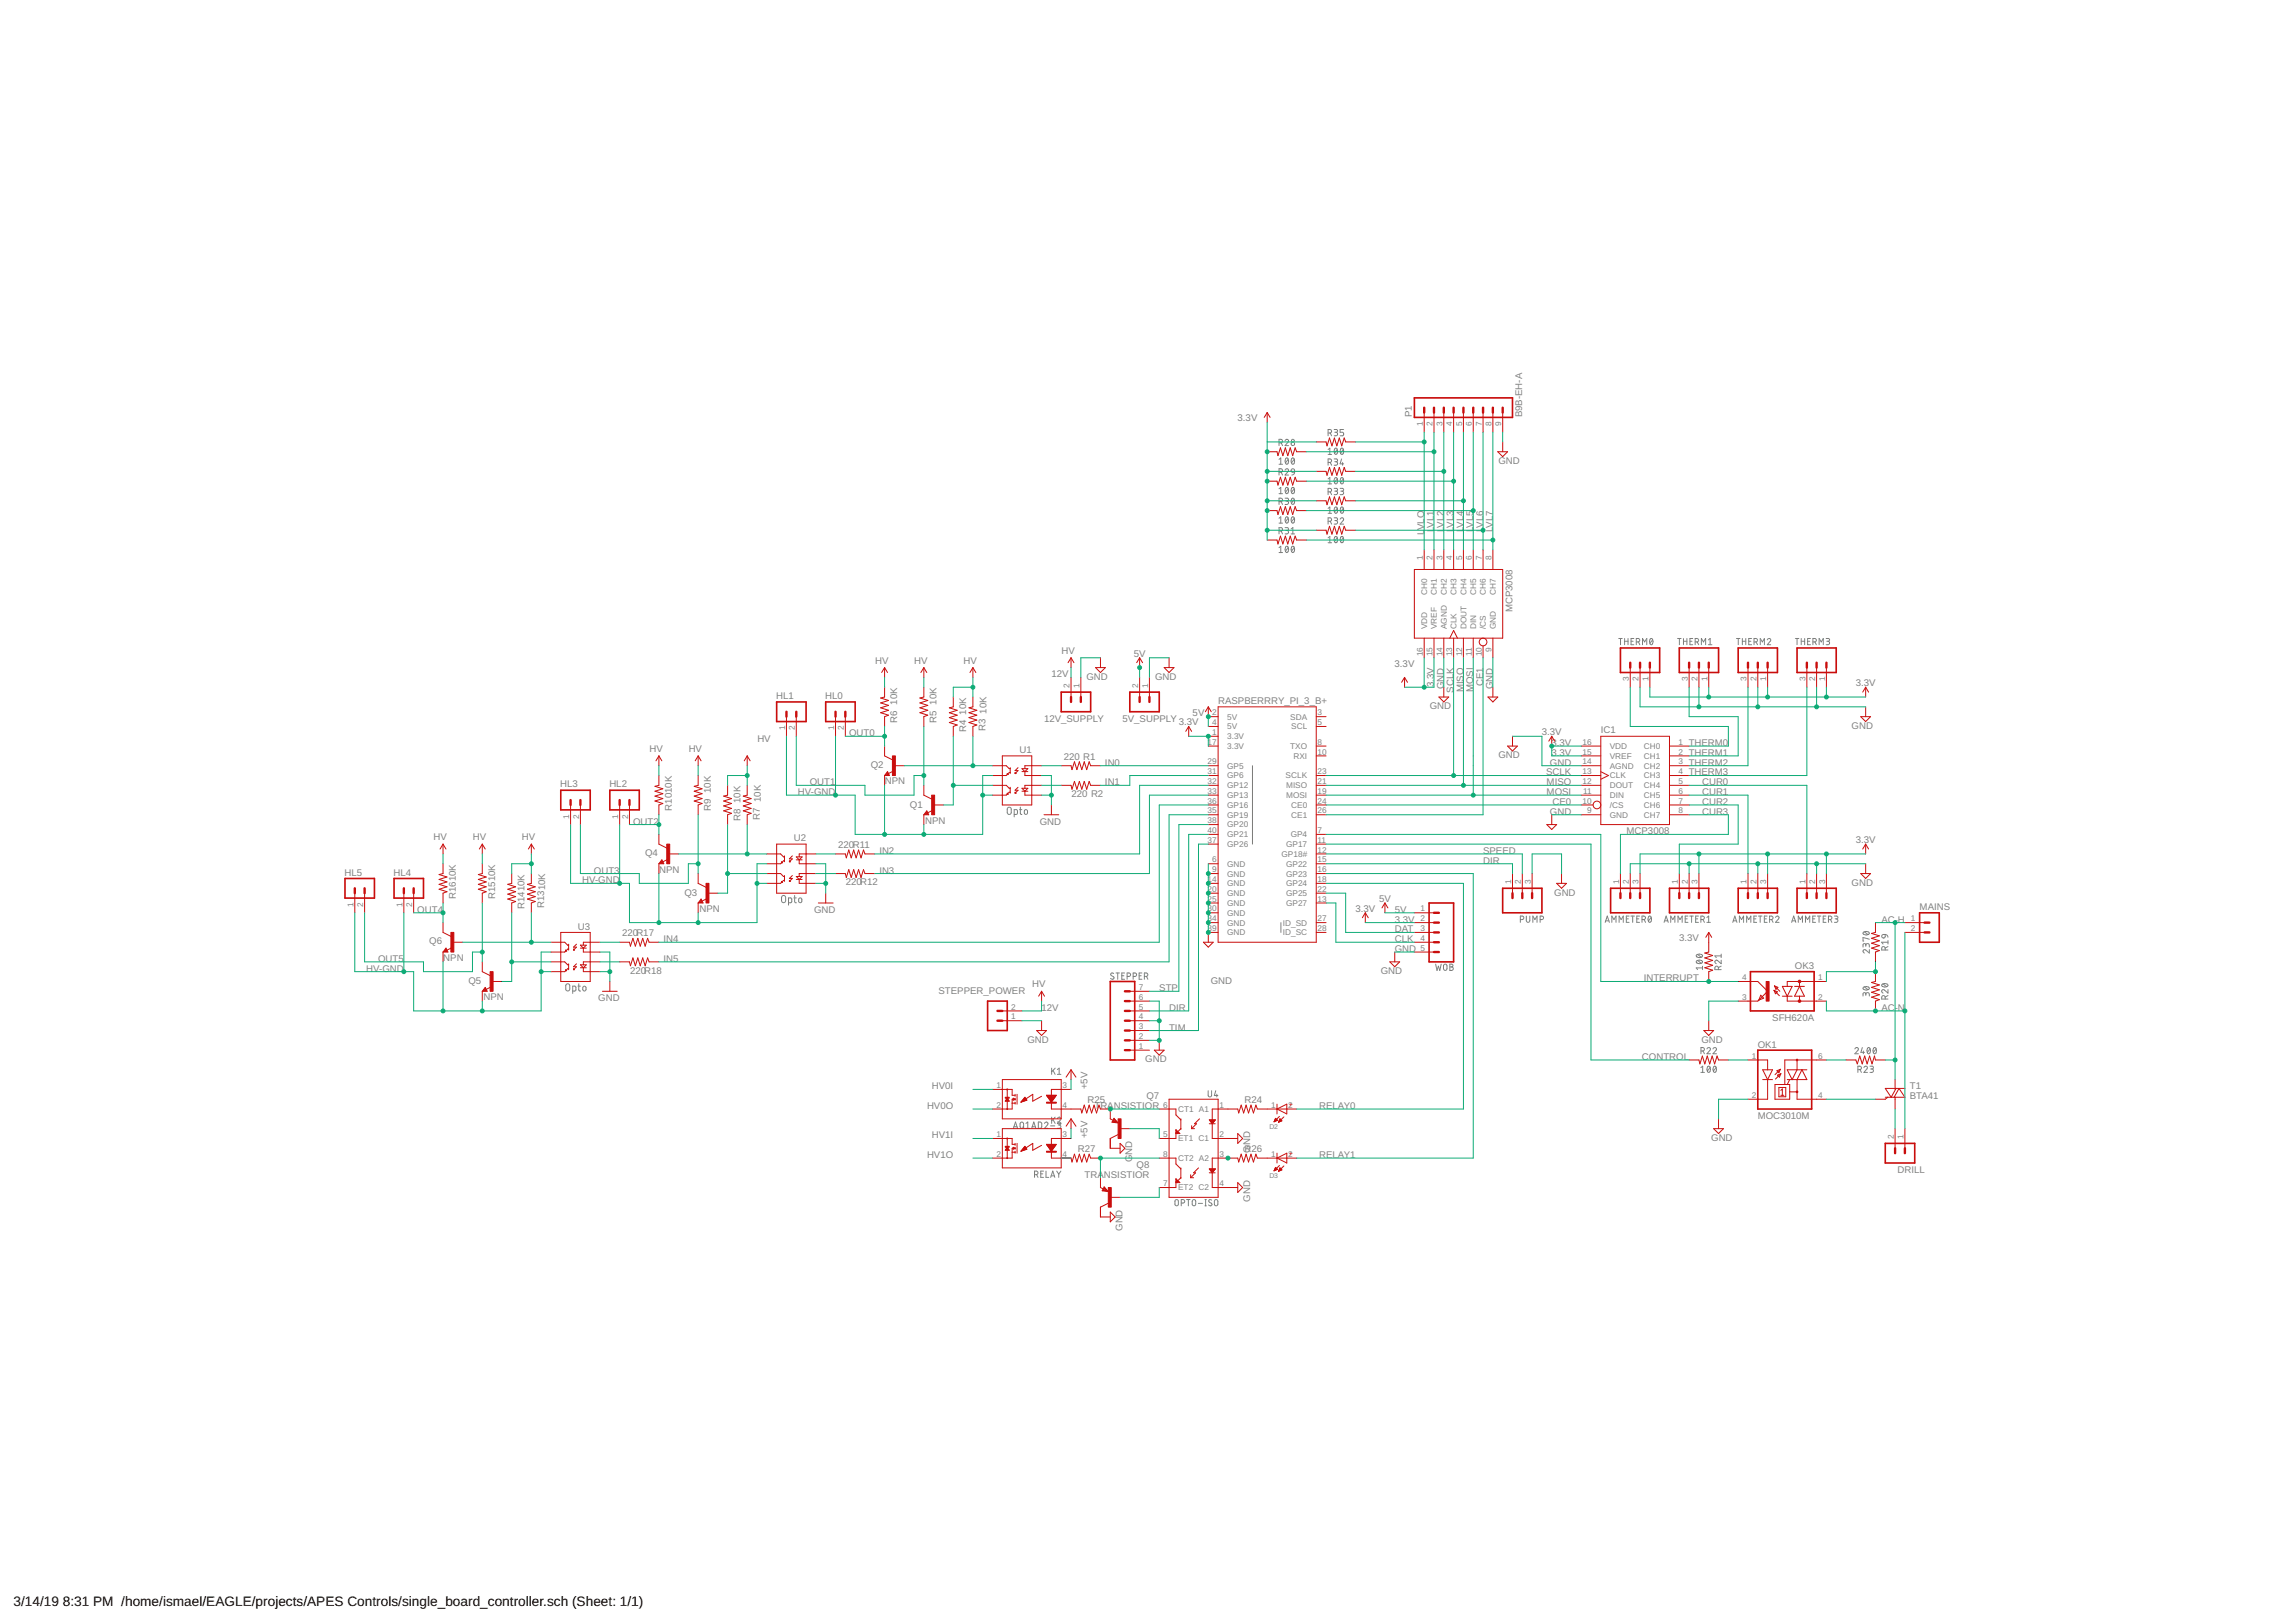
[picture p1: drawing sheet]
<svg xmlns="http://www.w3.org/2000/svg" width="594mm" height="420mm" viewBox="0 0 594 420" stroke-linecap="round" stroke-linejoin="round" font-family="sans-serif">
<defs><g id="words">
<g font-size="3.5">
<text x="3.5" y="415.7">3/14/19</text>
<text x="16.3" y="415.7">8:31 PM /home/ismael/EAGLE/projects/APES Controls/single_board_controller.sch (Sheet: 1/1)</text>
</g>
<g font-size="2.5" fill="#808080">
<text x="320.4" y="109.1">3.3V</text>
<text x="365.5" y="108.1" transform="rotate(-90 365.5 108.1)">P1</text>
<text x="394.1" y="108.1" transform="rotate(-90 394.1 108.1)">B9B-EH-A</text>
<text x="387.9" y="120.1">GND</text>
<text x="368.7" y="137.2" transform="rotate(-90 368.7 137.2)">VLO</text>
<text x="371.2" y="137.8" transform="rotate(-90 371.2 137.8)">LVL1</text>
<text x="373.7" y="137.8" transform="rotate(-90 373.7 137.8)">LVL2</text>
<text x="376.3" y="137.8" transform="rotate(-90 376.3 137.8)">LVL3</text>
<text x="378.8" y="137.8" transform="rotate(-90 378.8 137.8)">LVL4</text>
<text x="381.4" y="137.8" transform="rotate(-90 381.4 137.8)">LVL5</text>
<text x="383.9" y="137.8" transform="rotate(-90 383.9 137.8)">LVL6</text>
<text x="386.4" y="137.8" transform="rotate(-90 386.4 137.8)">LVL7</text>
<text x="368.7" y="138.4" transform="rotate(-90 368.7 138.4)">L</text>
<text x="391.5" y="158.5" transform="rotate(-90 391.5 158.5)">MCP3008</text>
<text x="226.5" y="171.8">HV</text>
<text x="236.7" y="171.8">HV</text>
<text x="249.4" y="171.8">HV</text>
<text x="274.8" y="169.3">HV</text>
<text x="293.5" y="170">5V</text>
<text x="361" y="172.6">3.3V</text>
<text x="272.2" y="175.4">12V</text>
<text x="281.2" y="176">GND</text>
<text x="299" y="176">GND</text>
<text x="371.2" y="178" transform="rotate(-90 371.2 178)">3.3V</text>
<text x="373.7" y="178.4" transform="rotate(-90 373.7 178.4)">GND</text>
<text x="376.3" y="179.3" transform="rotate(-90 376.3 179.3)">SCLK</text>
<text x="378.8" y="179.2" transform="rotate(-90 378.8 179.2)">MISO</text>
<text x="381.4" y="179.2" transform="rotate(-90 381.4 179.2)">MOSI</text>
<text x="383.9" y="177.7" transform="rotate(-90 383.9 177.7)">CE1</text>
<text x="386.4" y="178.4" transform="rotate(-90 386.4 178.4)">GND</text>
<text x="480.4" y="177.6">3.3V</text>
<text x="200.9" y="181">HL1</text>
<text x="213.6" y="181">HL0</text>
<text x="232.3" y="182.5" transform="rotate(-90 232.3 182.5)">10K</text>
<text x="242.4" y="182.5" transform="rotate(-90 242.4 182.5)">10K</text>
<text x="250.1" y="185" transform="rotate(-90 250.1 185)">10K</text>
<text x="255.4" y="184.8" transform="rotate(-90 255.4 184.8)">10K</text>
<text x="308.7" y="185.3">5V</text>
<text x="315.3" y="182.2">RASPBERRRY_PI_3_B+</text>
<text x="370.1" y="183.6">GND</text>
<text x="219.8" y="190.6">OUT0</text>
<text x="232.3" y="187" transform="rotate(-90 232.3 187)">R6</text>
<text x="242.4" y="187" transform="rotate(-90 242.4 187)">R5</text>
<text x="250.1" y="189.6" transform="rotate(-90 250.1 189.6)">R4</text>
<text x="255.1" y="189.3" transform="rotate(-90 255.1 189.3)">R3</text>
<text x="270.2" y="186.8">12V_SUPPLY</text>
<text x="290.6" y="186.8">5V_SUPPLY</text>
<text x="305.1" y="187.8">3.3V</text>
<text x="399.1" y="190.3">3.3V</text>
<text x="414.4" y="189.8">IC1</text>
<text x="479.3" y="188.7">GND</text>
<text x="168.1" y="194.7">HV</text>
<text x="178.3" y="194.7">HV</text>
<text x="196" y="192.1">HV</text>
<text x="263.9" y="194.9">U1</text>
<text x="275.3" y="196.7">220 R1</text>
<text x="387.9" y="196.3">GND</text>
<text x="401.6" y="193.1">3.3V</text>
<text x="401.6" y="195.7">3.3V</text>
<text x="437.1" y="193.1">THERM0</text>
<text x="437.1" y="195.7">THERM1</text>
<text x="145" y="203.8">HL3</text>
<text x="157.7" y="203.8">HL2</text>
<text x="209.6" y="203.3">OUT1</text>
<text x="225.4" y="198.7">Q2</text>
<text x="229" y="203">NPN</text>
<text x="286" y="203.3">IN1</text>
<text x="286" y="198.2">IN0</text>
<text x="400.2" y="200.8">SCLK</text>
<text x="400.4" y="203.3">MISO</text>
<text x="401.2" y="198.2">GND</text>
<text x="437.1" y="198.2">THERM2</text>
<text x="437.1" y="200.8">THERM3</text>
<text x="440.6" y="203.3">CUR0</text>
<text x="173.9" y="209.9" transform="rotate(-90 173.9 209.9)">R1010K</text>
<text x="184" y="209.9" transform="rotate(-90 184 209.9)">R9</text>
<text x="184" y="205.3" transform="rotate(-90 184 205.3)">10K</text>
<text x="191.6" y="207.9" transform="rotate(-90 191.6 207.9)">10K</text>
<text x="197" y="207.6" transform="rotate(-90 197 207.6)">10K</text>
<text x="206.6" y="205.8">HV-GND</text>
<text x="235.6" y="209.1">Q1</text>
<text x="277.4" y="206.3">220 R2</text>
<text x="400.4" y="205.8">MOSI</text>
<text x="401.9" y="208.4">CE0</text>
<text x="440.6" y="208.4">CUR2</text>
<text x="440.6" y="205.8">CUR1</text>
<text x="163.9" y="213.5">OUT2</text>
<text x="191.6" y="212.4" transform="rotate(-90 191.6 212.4)">R8</text>
<text x="196.7" y="212.2" transform="rotate(-90 196.7 212.2)">R7</text>
<text x="239.5" y="213.2">NPN</text>
<text x="269.1" y="213.5">GND</text>
<text x="401.2" y="210.9">GND</text>
<text x="421" y="216">MCP3008</text>
<text x="440.6" y="210.9">CUR3</text>
<text x="112.2" y="217.5">HV</text>
<text x="122.4" y="217.5">HV</text>
<text x="135.1" y="217.5">HV</text>
<text x="167" y="221.6">Q4</text>
<text x="205.5" y="217.8">U2</text>
<text x="216.9" y="219.6">220R11</text>
<text x="227.6" y="221.1">IN2</text>
<text x="383.9" y="221.1">SPEED</text>
<text x="480.4" y="218.3">3.3V</text>
<text x="89.2" y="226.7">HL5</text>
<text x="101.9" y="226.7">HL4</text>
<text x="153.7" y="226.2">OUT3</text>
<text x="170.6" y="225.9">NPN</text>
<text x="227.6" y="226.2">IN3</text>
<text x="383.9" y="223.6">DIR</text>
<text x="118" y="232.8" transform="rotate(-90 118 232.8)">R1610K</text>
<text x="128.2" y="232.8" transform="rotate(-90 128.2 232.8)">R1510K</text>
<text x="150.7" y="228.7">HV-GND</text>
<text x="177.1" y="232">Q3</text>
<text x="219" y="229.2">220R12</text>
<text x="357" y="233.5">5V</text>
<text x="402.3" y="231.9">GND</text>
<text x="479.3" y="229.3">GND</text>
<text x="108" y="236.3">OUT4</text>
<text x="135.8" y="235.3" transform="rotate(-90 135.8 235.3)">R1410K</text>
<text x="140.8" y="235" transform="rotate(-90 140.8 235)">R1310K</text>
<text x="181" y="236.1">NPN</text>
<text x="210.7" y="236.3">GND</text>
<text x="350.9" y="236.1">3.3V</text>
<text x="361" y="238.9">3.3V</text>
<text x="361" y="236.3">5V</text>
<text x="487" y="238.9">AC-</text>
<text x="491.3" y="238.9">H</text>
<text x="496.9" y="235.7">MAINS</text>
<text x="111.1" y="244.4">Q6</text>
<text x="149.6" y="240.6">U3</text>
<text x="161.1" y="242.4">220R17</text>
<text x="171.7" y="243.9">IN4</text>
<text x="361" y="243.9">CLK</text>
<text x="361" y="241.4">DAT</text>
<text x="434.7" y="243.7">3.3V</text>
<text x="94.8" y="251.5">HV-GND</text>
<text x="97.9" y="249">OUT5</text>
<text x="114.8" y="248.8">NPN</text>
<text x="171.7" y="249">IN5</text>
<text x="361" y="246.5">GND</text>
<text x="464.6" y="250.9">OK3</text>
<text x="121.3" y="254.8">Q5</text>
<text x="163.1" y="252.1">220R18</text>
<text x="242.9" y="257.3">STEPPER_POWER</text>
<text x="267.2" y="255.6">HV</text>
<text x="300.1" y="256.6">STP</text>
<text x="313.4" y="254.7">GND</text>
<text x="357.4" y="252.2">GND</text>
<text x="425.5" y="254.1">INTERRUPT</text>
<text x="125.2" y="258.9">NPN</text>
<text x="154.9" y="259.2">GND</text>
<text x="269.6" y="261.7">12V</text>
<text x="302.6" y="261.7">DIR</text>
<text x="487" y="261.7">AC-</text>
<text x="491.3" y="261.7">N</text>
<text x="266" y="270">GND</text>
<text x="302.6" y="266.8">TIM</text>
<text x="440.4" y="270">GND</text>
<text x="458.8" y="264.2">SFH620A</text>
<text x="296.4" y="275">GND</text>
<text x="425" y="274.4">CONTROL</text>
<text x="455" y="271.3">OK1</text>
<text x="240" y="287.1">HV0O</text>
<text x="241.2" y="282">HV0I</text>
<text x="281.5" y="285.6">R25</text>
<text x="281.5" y="282" transform="rotate(-90 281.5 282)">+5V</text>
<text x="283.3" y="287.1">TRANSISTIOR</text>
<text x="296.8" y="284.6">Q7</text>
<text x="322.2" y="285.6">R24</text>
<text x="341.5" y="287.1">RELAY0</text>
<text x="494.4" y="284.6">BTA41</text>
<text x="494.4" y="282">T1</text>
<text x="455" y="289.6">MOC3010M</text>
<text x="240" y="299.8">HV1O</text>
<text x="241.2" y="294.7">HV1I</text>
<text x="279" y="298.3">R27</text>
<text x="281.5" y="294.7" transform="rotate(-90 281.5 294.7)">+5V</text>
<text x="322.2" y="298.3">R26</text>
<text x="323.6" y="298.4" transform="rotate(-90 323.6 298.4)">GND</text>
<text x="341.5" y="299.8">RELAY1</text>
<text x="442.9" y="295.4">GND</text>
<text x="280.8" y="304.9">TRANSISTIOR</text>
<text x="293.1" y="300.9" transform="rotate(-90 293.1 300.9)">GND</text>
<text x="294.2" y="302.3">Q8</text>
<text x="491.2" y="303.6">DRILL</text>
<text x="323.6" y="311.1" transform="rotate(-90 323.6 311.1)">GND</text>
<text x="290.6" y="318.7" transform="rotate(-90 290.6 318.7)">GND</text>
</g>
<g font-size="2.1" fill="#808080">
<text x="368.3" y="110.3" transform="rotate(-90 368.3 110.3)">1</text>
<text x="370.8" y="110.3" transform="rotate(-90 370.8 110.3)">2</text>
<text x="373.4" y="110.3" transform="rotate(-90 373.4 110.3)">3</text>
<text x="375.9" y="110.3" transform="rotate(-90 375.9 110.3)">4</text>
<text x="378.5" y="110.3" transform="rotate(-90 378.5 110.3)">5</text>
<text x="381" y="110.3" transform="rotate(-90 381 110.3)">6</text>
<text x="383.5" y="110.3" transform="rotate(-90 383.5 110.3)">7</text>
<text x="386.1" y="110.3" transform="rotate(-90 386.1 110.3)">8</text>
<text x="388.6" y="110.3" transform="rotate(-90 388.6 110.3)">9</text>
<text x="368.3" y="145.1" transform="rotate(-90 368.3 145.1)">1</text>
<text x="370.8" y="145.1" transform="rotate(-90 370.8 145.1)">2</text>
<text x="373.4" y="145.1" transform="rotate(-90 373.4 145.1)">3</text>
<text x="375.9" y="145.1" transform="rotate(-90 375.9 145.1)">4</text>
<text x="378.5" y="145.1" transform="rotate(-90 378.5 145.1)">5</text>
<text x="381" y="145.1" transform="rotate(-90 381 145.1)">6</text>
<text x="383.5" y="145.1" transform="rotate(-90 383.5 145.1)">7</text>
<text x="386.1" y="145.1" transform="rotate(-90 386.1 145.1)">8</text>
<text x="369.4" y="154" transform="rotate(-90 369.4 154)">CH0</text>
<text x="372" y="154" transform="rotate(-90 372 154)">CH1</text>
<text x="374.5" y="154" transform="rotate(-90 374.5 154)">CH2</text>
<text x="377" y="154" transform="rotate(-90 377 154)">CH3</text>
<text x="379.6" y="154" transform="rotate(-90 379.6 154)">CH4</text>
<text x="382.1" y="154" transform="rotate(-90 382.1 154)">CH5</text>
<text x="384.7" y="154" transform="rotate(-90 384.7 154)">CH6</text>
<text x="387.2" y="154" transform="rotate(-90 387.2 154)">CH7</text>
<text x="369.4" y="162.9" transform="rotate(-90 369.4 162.9)">VDD</text>
<text x="372" y="162.9" transform="rotate(-90 372 162.9)">VREF</text>
<text x="374.5" y="162.9" transform="rotate(-90 374.5 162.9)">AGND</text>
<text x="377" y="162.9" transform="rotate(-90 377 162.9)">CLK</text>
<text x="379.6" y="162.9" transform="rotate(-90 379.6 162.9)">DOUT</text>
<text x="382.1" y="162.9" transform="rotate(-90 382.1 162.9)">DIN</text>
<text x="384.7" y="162.9" transform="rotate(-90 384.7 162.9)">/CS</text>
<text x="387.2" y="162.9" transform="rotate(-90 387.2 162.9)">GND</text>
<text x="368.3" y="169.9" transform="rotate(-90 368.3 169.9)">16</text>
<text x="370.8" y="169.9" transform="rotate(-90 370.8 169.9)">15</text>
<text x="373.4" y="169.9" transform="rotate(-90 373.4 169.9)">14</text>
<text x="375.9" y="169.9" transform="rotate(-90 375.9 169.9)">13</text>
<text x="378.5" y="169.9" transform="rotate(-90 378.5 169.9)">12</text>
<text x="381" y="169.8" transform="rotate(-90 381 169.8)">11</text>
<text x="383.5" y="169.9" transform="rotate(-90 383.5 169.9)">10</text>
<text x="386.1" y="168.7" transform="rotate(-90 386.1 168.7)">9</text>
<text x="276.9" y="178.1" transform="rotate(-90 276.9 178.1)">2</text>
<text x="279.4" y="178.1" transform="rotate(-90 279.4 178.1)">1</text>
<text x="294.7" y="178.1" transform="rotate(-90 294.7 178.1)">2</text>
<text x="297.2" y="178.1" transform="rotate(-90 297.2 178.1)">1</text>
<text x="421.6" y="176.3" transform="rotate(-90 421.6 176.3)">3</text>
<text x="424.2" y="176.3" transform="rotate(-90 424.2 176.3)">2</text>
<text x="426.7" y="176.3" transform="rotate(-90 426.7 176.3)">1</text>
<text x="436.9" y="176.3" transform="rotate(-90 436.9 176.3)">3</text>
<text x="439.4" y="176.3" transform="rotate(-90 439.4 176.3)">2</text>
<text x="442" y="176.3" transform="rotate(-90 442 176.3)">1</text>
<text x="452.1" y="176.3" transform="rotate(-90 452.1 176.3)">3</text>
<text x="454.7" y="176.3" transform="rotate(-90 454.7 176.3)">2</text>
<text x="457.2" y="176.3" transform="rotate(-90 457.2 176.3)">1</text>
<text x="467.4" y="176.3" transform="rotate(-90 467.4 176.3)">3</text>
<text x="469.9" y="176.3" transform="rotate(-90 469.9 176.3)">2</text>
<text x="472.4" y="176.3" transform="rotate(-90 472.4 176.3)">1</text>
<text x="313.8" y="185.2">2</text>
<text x="341.1" y="185.2">3</text>
<text x="203.2" y="189" transform="rotate(-90 203.2 189)">1</text>
<text x="205.8" y="189" transform="rotate(-90 205.8 189)">2</text>
<text x="215.9" y="189" transform="rotate(-90 215.9 189)">1</text>
<text x="218.5" y="189" transform="rotate(-90 218.5 189)">2</text>
<text x="313.8" y="190.2">1</text>
<text x="313.8" y="187.7">4</text>
<text x="317.7" y="191.4">3.3V</text>
<text x="317.7" y="188.8">5V</text>
<text x="317.7" y="186.3">5V</text>
<text x="334" y="186.3">SDA</text>
<text x="334.2" y="188.8">SCL</text>
<text x="341.1" y="187.7">5</text>
<text x="312.6" y="192.8">17</text>
<text x="312.6" y="197.9">29</text>
<text x="317.7" y="193.9">3.3V</text>
<text x="334" y="193.9">TXO</text>
<text x="334.8" y="196.4">RXI</text>
<text x="341.1" y="195.3">10</text>
<text x="341.1" y="192.8">8</text>
<text x="409.7" y="192.8">16</text>
<text x="409.7" y="195.3">15</text>
<text x="409.7" y="197.9">14</text>
<text x="416.7" y="193.9">VDD</text>
<text x="416.7" y="196.4">VREF</text>
<text x="425.5" y="193.9">CH0</text>
<text x="425.5" y="196.4">CH1</text>
<text x="434.5" y="192.8">1</text>
<text x="434.5" y="195.3">2</text>
<text x="434.5" y="197.9">3</text>
<text x="312.6" y="200.4">31</text>
<text x="312.6" y="202.9">32</text>
<text x="317.7" y="199">GP5</text>
<text x="317.7" y="201.5">GP6</text>
<text x="332.8" y="201.5">SCLK</text>
<text x="341.1" y="202.9">21</text>
<text x="341.1" y="200.4">23</text>
<text x="409.7" y="200.4">13</text>
<text x="409.7" y="202.9">12</text>
<text x="416.7" y="199">AGND</text>
<text x="416.7" y="201.5">CLK</text>
<text x="425.5" y="199">CH2</text>
<text x="425.5" y="201.5">CH3</text>
<text x="434.5" y="200.4">4</text>
<text x="434.5" y="202.9">5</text>
<text x="312.6" y="205.5">33</text>
<text x="312.6" y="208">36</text>
<text x="317.7" y="204.1">GP12</text>
<text x="317.7" y="206.6">GP13</text>
<text x="317.7" y="209.1">GP16</text>
<text x="332.9" y="206.6">MOSI</text>
<text x="332.9" y="204.1">MISO</text>
<text x="334.2" y="209.1">CE0</text>
<text x="341.1" y="205.5">19</text>
<text x="341.1" y="208">24</text>
<text x="409.7" y="208">10</text>
<text x="409.8" y="205.5">11</text>
<text x="416.7" y="204.1">DOUT</text>
<text x="416.7" y="206.6">DIN</text>
<text x="416.7" y="209.1">/CS</text>
<text x="425.5" y="204.1">CH4</text>
<text x="425.5" y="206.6">CH5</text>
<text x="425.5" y="209.1">CH6</text>
<text x="434.5" y="205.5">6</text>
<text x="434.5" y="208">7</text>
<text x="147.4" y="211.9" transform="rotate(-90 147.4 211.9)">1</text>
<text x="149.9" y="211.9" transform="rotate(-90 149.9 211.9)">2</text>
<text x="160.1" y="211.9" transform="rotate(-90 160.1 211.9)">1</text>
<text x="162.6" y="211.9" transform="rotate(-90 162.6 211.9)">2</text>
<text x="312.6" y="210.6">35</text>
<text x="312.6" y="213.1">38</text>
<text x="312.6" y="215.6">40</text>
<text x="317.7" y="211.7">GP19</text>
<text x="317.7" y="214.2">GP20</text>
<text x="334.2" y="211.7">CE1</text>
<text x="341.1" y="215.6">7</text>
<text x="341.1" y="210.6">26</text>
<text x="410.9" y="210.6">9</text>
<text x="416.7" y="211.7">GND</text>
<text x="425.5" y="211.7">CH7</text>
<text x="434.5" y="210.6">8</text>
<text x="312.6" y="218.2">37</text>
<text x="317.7" y="219.3">GP26</text>
<text x="317.7" y="216.8">GP21</text>
<text x="331.7" y="221.8">GP18#</text>
<text x="332.9" y="219.3">GP17</text>
<text x="334.1" y="216.8">GP4</text>
<text x="341.1" y="218.2">11</text>
<text x="341.1" y="220.7">12</text>
<text x="313.8" y="225.8">9</text>
<text x="313.8" y="223.3">6</text>
<text x="317.7" y="226.9">GND</text>
<text x="317.7" y="224.4">GND</text>
<text x="332.9" y="224.4">GP22</text>
<text x="332.9" y="226.9">GP23</text>
<text x="341.1" y="223.3">15</text>
<text x="341.1" y="225.8">16</text>
<text x="312.6" y="233.4">25</text>
<text x="312.6" y="230.9">20</text>
<text x="312.6" y="228.3">14</text>
<text x="317.7" y="232">GND</text>
<text x="317.7" y="229.5">GND</text>
<text x="332.9" y="232">GP25</text>
<text x="332.9" y="229.5">GP24</text>
<text x="341.1" y="233.4">13</text>
<text x="341.1" y="230.9">22</text>
<text x="341.1" y="228.3">18</text>
<text x="391.2" y="228.9" transform="rotate(-90 391.2 228.9)">1</text>
<text x="393.7" y="228.9" transform="rotate(-90 393.7 228.9)">2</text>
<text x="396.2" y="228.9" transform="rotate(-90 396.2 228.9)">3</text>
<text x="419.1" y="228.9" transform="rotate(-90 419.1 228.9)">1</text>
<text x="421.6" y="228.9" transform="rotate(-90 421.6 228.9)">2</text>
<text x="424.2" y="228.9" transform="rotate(-90 424.2 228.9)">3</text>
<text x="434.3" y="228.9" transform="rotate(-90 434.3 228.9)">1</text>
<text x="436.9" y="228.9" transform="rotate(-90 436.9 228.9)">2</text>
<text x="439.4" y="228.9" transform="rotate(-90 439.4 228.9)">3</text>
<text x="452.1" y="228.9" transform="rotate(-90 452.1 228.9)">1</text>
<text x="454.7" y="228.9" transform="rotate(-90 454.7 228.9)">2</text>
<text x="457.2" y="228.9" transform="rotate(-90 457.2 228.9)">3</text>
<text x="467.4" y="228.9" transform="rotate(-90 467.4 228.9)">1</text>
<text x="469.9" y="228.9" transform="rotate(-90 469.9 228.9)">2</text>
<text x="472.4" y="228.9" transform="rotate(-90 472.4 228.9)">3</text>
<text x="91.5" y="234.8" transform="rotate(-90 91.5 234.8)">1</text>
<text x="94" y="234.8" transform="rotate(-90 94 234.8)">2</text>
<text x="104.2" y="234.8" transform="rotate(-90 104.2 234.8)">1</text>
<text x="106.7" y="234.8" transform="rotate(-90 106.7 234.8)">2</text>
<text x="312.6" y="236">30</text>
<text x="312.6" y="238.5">34</text>
<text x="317.7" y="234.5">GND</text>
<text x="317.7" y="237.1">GND</text>
<text x="317.7" y="239.6">GND</text>
<text x="332.1" y="239.6">ID_SD</text>
<text x="332.9" y="234.5">GP27</text>
<text x="341.1" y="238.5">27</text>
<text x="367.7" y="236">1</text>
<text x="367.7" y="238.5">2</text>
<text x="494.7" y="238.5">1</text>
<text x="312.6" y="241">39</text>
<text x="317.7" y="242.2">GND</text>
<text x="332.1" y="242.2">ID_SC</text>
<text x="341.1" y="241">28</text>
<text x="367.7" y="241">3</text>
<text x="367.7" y="243.6">4</text>
<text x="494.7" y="241">2</text>
<text x="367.7" y="246.1">5</text>
<text x="294.8" y="256.3">7</text>
<text x="450.9" y="253.7">4</text>
<text x="470.6" y="253.7">1</text>
<text x="261.8" y="263.9">1</text>
<text x="261.8" y="261.4">2</text>
<text x="294.8" y="263.9">4</text>
<text x="294.8" y="261.4">5</text>
<text x="294.8" y="258.8">6</text>
<text x="450.9" y="258.8">3</text>
<text x="470.6" y="258.8">2</text>
<text x="294.8" y="269">2</text>
<text x="294.8" y="266.4">3</text>
<text x="294.8" y="271.5">1</text>
<text x="453.5" y="274">1</text>
<text x="470.6" y="274">6</text>
<text x="257.9" y="281.7">1</text>
<text x="275" y="281.7">3</text>
<text x="257.9" y="286.7">2</text>
<text x="275" y="286.7">4</text>
<text x="301.1" y="286.7">6</text>
<text x="305" y="287.9">CT1 A1</text>
<text x="315.7" y="286.7">1</text>
<text x="329" y="286.7">1</text>
<text x="333.5" y="286.7">2</text>
<text x="453.5" y="284.2">2</text>
<text x="470.6" y="284.2">4</text>
<text x="257.9" y="294.4">1</text>
<text x="257.9" y="299.4">2</text>
<text x="275" y="294.4">3</text>
<text x="275" y="299.4">4</text>
<text x="301.1" y="299.4">8</text>
<text x="301.1" y="294.4">5</text>
<text x="305" y="295.5">ET1 C1</text>
<text x="315.7" y="299.4">3</text>
<text x="315.7" y="294.4">2</text>
<text x="329" y="299.4">1</text>
<text x="333.5" y="299.4">2</text>
<text x="490.2" y="294.9" transform="rotate(-90 490.2 294.9)">2</text>
<text x="492.8" y="294.9" transform="rotate(-90 492.8 294.9)">1</text>
<text x="305" y="300.6">CT2 A2</text>
<text x="301.1" y="307.1">7</text>
<text x="305" y="308.2">ET2 C2</text>
<text x="315.7" y="307.1">4</text>
</g>
<g font-size="1.8" fill="#c90d0c">
<text x="333.6" y="286.6">+</text>
<text x="333.6" y="299.3">+</text>
</g>
<g font-size="1.8" fill="#808080">
<text x="328.6" y="292.3">D2</text>
<text x="328.6" y="305">D3</text>
</g>
</g></defs>
<g fill="none" stroke="#808080" stroke-width=".26">
<path d="M331.1 114.6h.5a.46 .46 0 0 0 .4-.4 .46 .46 0 0 0-.4-.5h-.5v1.7M331.1 118.9l.4-.3v1.6M331.6 114.6l.4 .8M332.7 114.1a.44 .44 0 0 1 .6-.3 .44 .44 0 0 1 .1 .6l-.7 1h.8M332.9 118.7l.1-.1a.81 .81 0 0 1 .6 .8 .81 .81 0 0 1-.6 .7l-.3-.7zM333.5 118.9l-.8 .9M334.4 118.7l.1-.1a.86 .86 0 0 1 .7 .7 .86 .86 0 0 1-.5 .9 1.02 1.02 0 0 1-.3-1.5zM335 118.9l-.7 .9M343.8 119.7h.5a.46 .46 0 0 0 .4-.4 .46 .46 0 0 0-.4-.5h-.5v1.6M343.8 112.1h.5a.46 .46 0 0 0 .4-.5 .46 .46 0 0 0-.4-.4h-.5v1.6M343.8 116.4l.4-.4v1.6M343.8 117.6h.9"/>
<path d="M344.3 119.7l.4 .7M344.3 112.1l.4 .7M345.4 118.8h.5a.36 .36 0 0 1 .3 .4 .36 .36 0 0 1-.3 .3h-.4M345.4 111.2h.5a.36 .36 0 0 1 .3 .3 .36 .36 0 0 1-.3 .4h-.4M345.6 116.1l.1-.1a.81 .81 0 0 1 .6 .8 .81 .81 0 0 1-.6 .8l-.3-.5zM345.8 119.5a.46 .46 0 0 1 .4 .5 .46 .46 0 0 1-.4 .4h-.4M345.8 111.9a.46 .46 0 0 1 .4 .5 .46 .46 0 0 1-.4 .4h-.4M346.2 116.4l-.8 .9M347.1 116.1l.1-.1a.86 .86 0 0 1 .7 .8 .86 .86 0 0 1-.5 .8 1.02 1.02 0 0 1-.3-1.5zM347.3 118.8l-.4 1.3h.9M347.5 119.7v.7M347.7 116.4l-.7 .9"/>
<path d="M347.8 111.2h-.9v.7h.6a.46 .46 0 0 1 .3 .5 .46 .46 0 0 1-.3 .4h-.6M331.1 122.3h.5a.46 .46 0 0 0 .4-.5 .46 .46 0 0 0-.4-.5h-.5v1.7M331.1 129.9h.5a.46 .46 0 0 0 .4-.5 .46 .46 0 0 0-.4-.4h-.5v1.6M331.1 137.5h.5a.44 .44 0 0 0 .4-.5 .44 .44 0 0 0-.4-.4h-.5v1.6M331.1 126.5l.4-.3v1.6M331.1 134.2l.4-.4v1.6M331.1 120.2h.9M331.1 127.8h.9M331.1 135.4h.9M331.6 122.3l.4 .7M331.6 129.9l.4 .7M331.6 137.5l.4 .7"/>
<path d="M332.7 121.7a.44 .44 0 0 1 .6-.3 .44 .44 0 0 1 .1 .7l-.7 .9h.8M332.7 129h.5a.36 .36 0 0 1 .3 .3 .36 .36 0 0 1-.3 .4h-.4M332.7 136.6h.5a.36 .36 0 0 1 .3 .3 .36 .36 0 0 1-.3 .4h-.4M332.9 126.3l.1-.1a.81 .81 0 0 1 .6 .8 .81 .81 0 0 1-.6 .8l-.3-.8zM332.9 133.9l.1-.1a.81 .81 0 0 1 .6 .8 .81 .81 0 0 1-.6 .8l-.3-.8zM333.1 129.7a.46 .46 0 0 1 .4 .4 .46 .46 0 0 1-.4 .5h-.4M333.1 137.3a.46 .46 0 0 1 .4 .5 .46 .46 0 0 1-.4 .4h-.4M333.5 126.5l-.8 .9M333.5 134.2l-.8 .9M334.2 138.2h.9M334.2 136.9l.5-.3v1.6M334.3 121.5h.7l.1 .8-.8-.1z"/>
<path d="M334.4 126.3l.1-.1a.86 .86 0 0 1 .7 .8 .86 .86 0 0 1-.5 .8 1.02 1.02 0 0 1-.3-1.5zM334.4 133.9l.1-.1a.86 .86 0 0 1 .7 .8 .86 .86 0 0 1-.5 .8 1.03 1.03 0 0 1-.3-1.5zM334.4 129.1l.1-.1a.82 .82 0 0 1 .6 .8 .82 .82 0 0 1-.6 .8l-.3-.5zM335 126.5l-.7 .9M335 134.2l-.7 .9M335 129.3l-.7 .9M335.1 122.3l-.1 .4-.6 .3M343.8 135h.5a.46 .46 0 0 0 .4-.5 .46 .46 0 0 0-.4-.5h-.5v1.7M343.8 127.3h.5a.46 .46 0 0 0 .4-.4 .46 .46 0 0 0-.4-.5h-.5v1.7M343.8 139.2l.4-.3v1.6M343.8 124l.4-.4v1.7M343.8 131.6l.4-.3v1.6"/>
<path d="M343.8 132.9h.9M343.8 125.3h.9M344.3 135l.4 .7M344.3 127.3l.4 .8M345.4 134h.5a.36 .36 0 0 1 .3 .4 .36 .36 0 0 1-.3 .4h-.4M345.4 126.4h.5a.36 .36 0 0 1 .3 .4 .36 .36 0 0 1-.3 .3h-.4M345.6 139l.1-.1a.81 .81 0 0 1 .6 .8 .81 .81 0 0 1-.6 .8l-.3-.8zM345.6 131.4l.1-.1a.81 .81 0 0 1 .6 .8 .81 .81 0 0 1-.6 .7l-.3-.4zM345.6 123.7h.1a.81 .81 0 0 1 .6 .7 .81 .81 0 0 1-.6 .8l-.3-.4zM345.8 134.8a.46 .46 0 0 1 .4 .4 .46 .46 0 0 1-.4 .5h-.4M345.8 127.1a.46 .46 0 0 1 .4 .5 .46 .46 0 0 1-.4 .5h-.4M346.2 139.2l-.8 .9"/>
<path d="M346.2 131.6l-.8 .9M346.2 124l-.8 .9M346.9 134.4a.45 .45 0 0 1 .6-.3 .45 .45 0 0 1 .2 .7l-.8 .9h.9M346.9 126.4h.6a.36 .36 0 0 1 .3 .4 .36 .36 0 0 1-.3 .3h-.4M347.1 139l.3-.1a.97 .97 0 0 1 0 1.6 1.03 1.03 0 0 1-.3-1.5zM347.1 131.4l.1-.1a.86 .86 0 0 1 .7 .7 .86 .86 0 0 1-.5 .9 1.02 1.02 0 0 1-.3-1.5zM347.1 123.7h.1a.86 .86 0 0 1 .7 .7 .86 .86 0 0 1-.5 .9 1.02 1.02 0 0 1-.3-1.6zM347.4 127.1a.46 .46 0 0 1 .4 .5 .46 .46 0 0 1-.4 .5h-.5M347.7 139.2l-.7 .9M347.7 131.6l-.7 .9M347.7 124l-.7 .9M331.1 141.8l.4-.4v1.6"/>
<path d="M331.1 143h.9M332.9 141.5l.1-.1a.81 .81 0 0 1 .6 .8 .81 .81 0 0 1-.6 .8l-.3-.8zM333.5 141.8l-.8 .9M334.4 141.5l.3-.1a.97 .97 0 0 1 0 1.6 1.03 1.03 0 0 1-.3-1.5zM335 141.8l-.7 .9M343.8 140.5h.9M419 165.3h.9M419.5 165.3v1.6M420.5 165.3v1.6M420.5 166h.9M421.4 165.3v1.6M422.2 166h.5"/>
<path d="M422.9 165.3h-.7v1.6h.7M423.6 166.2h.4a.44 .44 0 0 0 .5-.5 .44 .44 0 0 0-.5-.4h-.4v1.6M424.1 166.2l.4 .7M425.2 166.9v-1.6l.5 .9 .6-.9v1.6M427.2 165.4l.1-.1a.81 .81 0 0 1 .6 .8 .81 .81 0 0 1-.6 .8l-.3-.8zM427.8 165.7l-.7 .8M434.3 165.3h.9M434.7 165.3v1.6M435.8 166h.9M435.8 165.3v1.6M436.7 165.3v1.6M437.5 166h.5"/>
<path d="M438.2 165.3h-.7v1.6h.7M438.8 166.2h.5a.44 .44 0 0 0 .4-.5 .44 .44 0 0 0-.4-.4h-.5v1.6M439.3 166.2l.4 .7M440.4 166.9v-1.6l.6 .9 .5-.9v1.6M442.2 166.9h.9M442.2 165.7l.5-.4v1.6M449.5 165.3h.9M450 165.3v1.6M451 166h.9M451 165.3v1.6M451.9 165.3v1.6M452.7 166h.5"/>
<path d="M453.4 165.3h-.7v1.6h.7M454 166.2h.5a.44 .44 0 0 0 .4-.5 .44 .44 0 0 0-.4-.4h-.5v1.6M454.6 166.2l.3 .7M455.7 166.9v-1.6l.5 .9 .5-.9v1.6M457.5 165.7a.44 .44 0 0 1 .6-.4 .44 .44 0 0 1 .1 .7l-.7 .9h.9M464.7 165.3h.9M465.2 165.3v1.6M466.3 166h.8M466.3 165.3v1.6M467.1 165.3v1.6M467.9 166h.6M468.7 165.3h-.8v1.6h.8"/>
<path d="M469.3 166.2h.4a.44 .44 0 0 0 .5-.5 .44 .44 0 0 0-.5-.4h-.4v1.6M469.8 166.2l.4 .7M470.9 166.9v-1.6l.5 .9 .6-.9v1.6M472.7 165.3h.5a.36 .36 0 0 1 .4 .4 .36 .36 0 0 1-.4 .3h-.3M473.2 166a.44 .44 0 0 1 .4 .5 .44 .44 0 0 1-.4 .4h-.5M324.2 198.2v20.3M260.9 209.1l.3-.1 .5 .1 .1 1.2a.52 .52 0 0 1-.6 .5 .52 .52 0 0 1-.5-.5zM262.5 210.8l.8-.1 .1-.8-.2-.3h-.7v1.9M263.9 209.6h.6M264.1 209v1.7l.4 .1M265.3 209.7h.6l.1 .7a.41 .41 0 0 1-.4 .4 .41 .41 0 0 1-.4-.4zM202.4 232l.4-.2 .4 .2 .2 1.2a.53 .53 0 0 1-.6 .5 .53 .53 0 0 1-.5-.5z"/>
<path d="M204.1 233.7l.8-.2 .1-.8-.2-.2h-.7v1.8M205.5 232.5h.6M205.7 231.8v1.7l.4 .2M206.9 232.6h.6l.1 .7a.41 .41 0 0 1-.5 .4 .41 .41 0 0 1-.4-.4zM331.6 238.8v2.6M393.6 238.1h.4a.46 .46 0 0 0 .5-.5 .46 .46 0 0 0-.5-.4h-.4v1.6M395.1 237.2v1.1a.46 .46 0 0 0 .5 .5 .46 .46 0 0 0 .4-.5v-1.1M396.8 238.8v-1.6l.5 .9 .6-.9v1.6M398.7 238.1h.4a.46 .46 0 0 0 .5-.5 .46 .46 0 0 0-.5-.4h-.4v1.6M415.5 238.8l.6-1.6 .5 1.6M415.6 238.4h.9M417.2 238.8v-1.6l.6 .9 .5-.9v1.6"/>
<path d="M419.1 238.8v-1.6l.6 .9 .5-.9v1.6M421 237.9h.5M421.7 237.2h-.7v1.6h.7M422.2 237.2h.9M422.6 237.2v1.6M423.7 237.9h.5M424.4 237.2h-.7v1.6h.7M425 238.1h.5a.46 .46 0 0 0 .5-.5 .46 .46 0 0 0-.5-.4h-.5v1.6M425.6 238.1l.4 .7M426.8 237.3l.1-.1a.81 .81 0 0 1 .6 .8 .81 .81 0 0 1-.6 .7l-.3-.7zM427.4 237.5l-.7 .9M430.8 238.8l.5-1.6 .5 1.6"/>
<path d="M430.9 238.4h.8M432.5 238.8v-1.6l.5 .9 .6-.9v1.6M434.4 238.8v-1.6l.5 .9 .5-.9v1.6M436.2 237.9h.6M436.9 237.2h-.7v1.6h.7M437.4 237.2h.9M437.9 237.2v1.6M438.9 237.9h.6M439.7 237.2h-.8v1.6h.8M440.3 238.1h.4a.46 .46 0 0 0 .5-.5 .46 .46 0 0 0-.5-.4h-.4v1.6M440.8 238.1l.4 .7M441.8 238.8h.9"/>
<path d="M441.8 237.5l.5-.3v1.6M448.5 238.8l.6-1.6 .5 1.6M448.7 238.4h.8M450.3 238.8v-1.6l.5 .9 .5-.9v1.6M452.1 238.8v-1.6l.6 .9 .5-.9v1.6M454 237.9h.5M454.7 237.2h-.7v1.6h.7M455.2 237.2h.9M455.6 237.2v1.6M456.7 237.9h.5M457.4 237.2h-.7v1.6h.7M458.1 238.1h.4a.46 .46 0 0 0 .5-.5 .46 .46 0 0 0-.5-.4h-.4v1.6"/>
<path d="M458.6 238.1l.4 .7M459.6 237.5a.45 .45 0 0 1 .6-.3 .45 .45 0 0 1 .2 .7l-.8 .9h.9M463.8 238.8l.5-1.6 .6 1.6M463.9 238.4h.8M465.5 238.8v-1.6l.5 .9 .6-.9v1.6M467.4 238.8v-1.6l.5 .9 .6-.9v1.6M469.2 237.9h.6M470 237.2h-.8v1.6h.8M470.4 237.2h.9M470.9 237.2v1.6M472 237.9h.5M472.7 237.2h-.7v1.6h.7"/>
<path d="M473.3 238.1h.5a.46 .46 0 0 0 .4-.5 .46 .46 0 0 0-.4-.4h-.5v1.6M473.8 238.1l.4 .7M474.9 237.2h.5a.36 .36 0 0 1 .4 .3 .36 .36 0 0 1-.4 .4h-.4M475.3 237.9a.46 .46 0 0 1 .5 .4 .46 .46 0 0 1-.5 .5h-.4M146.6 254.9l.3-.2 .5 .2 .1 1.1a.52 .52 0 0 1-.5 .5 .52 .52 0 0 1-.5-.5zM148.3 256.6l.8-.3v-.7l-.2-.3h-.6v1.9M149.6 255.3h.6M149.8 254.7v1.6l.4 .3M151 255.4h.6l.1 .7a.42 .42 0 0 1-.4 .5 .42 .42 0 0 1-.4-.5zM288.3 252a.42 .42 0 0 0-.6-.1 .42 .42 0 0 0-.1 .6l.6 .3a.37 .37 0 0 1 .1 .5 .37 .37 0 0 1-.5 .2l-.3-.2M288.9 251.9h.9M289.3 251.9v1.6"/>
<path d="M290.4 252.6h.5M291.1 251.9h-.7v1.6h.7M291.8 252.8h.4a.44 .44 0 0 0 .5-.5 .44 .44 0 0 0-.5-.4h-.4v1.6M293.3 252.8h.5a.44 .44 0 0 0 .4-.5 .44 .44 0 0 0-.4-.4h-.5v1.6M294.9 252.6h.5M295.6 251.9h-.7v1.6h.7M296.2 252.8h.5a.44 .44 0 0 0 .4-.5 .44 .44 0 0 0-.4-.4h-.5v1.6M296.8 252.8l.3 .7M371.6 249.6l.4 1.6 .3-1.1 .4 1.1 .4-1.6M373.8 249.7h.6l.2 1.1a.46 .46 0 0 1-.5 .4 .46 .46 0 0 1-.4-.4zM375.3 249.6h.5a.36 .36 0 0 1 .3 .4 .36 .36 0 0 1-.3 .3 .46 .46 0 0 1 .4 .5 .46 .46 0 0 1-.4 .4h-.5zM375.3 250.3h.5"/>
<path d="M439.2 248.8a.89 .89 0 0 1 1.5 .4 .89 .89 0 0 1-.9 .3 .89 .89 0 0 1-.7-.6zM439.2 247.2a.91 .91 0 0 1 1.5 .4 .89 .89 0 0 1-.9 .3 .89 .89 0 0 1-.7-.6zM439.4 248.6l1 .8M439.4 247.1l1 .7M440.7 250.6h-1.6l.3 .4M440.7 250.1v.9M444.8 251v-.4a.46 .46 0 0 0-.4-.5 .46 .46 0 0 0-.5 .5v.4h1.6M445.5 248.6v.9l-.9-.8a.45 .45 0 0 0-.7 .1 .45 .45 0 0 0 .4 .7M445.5 250.1l-.7 .4M445.5 247v.9M445.5 247.5h-1.6l.4 .4M482.4 241.3a.89 .89 0 0 1 1.4 .4 .89 .89 0 0 1-1.5-.3z"/>
<path d="M482.4 255.6a.89 .89 0 0 1 1.4 .4 .89 .89 0 0 1-1.5-.3zM482.6 241.2l.9 .8M482.6 255.5l.9 .7M483 244.7a.46 .46 0 0 1 .4-.4 .46 .46 0 0 1 .5 .4v.5M483 245v-.4a.36 .36 0 0 0-.4-.3 .36 .36 0 0 0-.3 .3v.6M483 257.4a.46 .46 0 0 1 .4-.4 .46 .46 0 0 1 .5 .4v.5M483 257.7v-.4a.36 .36 0 0 0-.4-.3 .36 .36 0 0 0-.3 .3v.6M483.9 245.8v.9l-.9-.7a.44 .44 0 0 0-.7 .1 .44 .44 0 0 0 .3 .6M483.9 243.1l-1.6-.4v.9h.2M487.2 254.8a.89 .89 0 0 1 1.5 .4 .89 .89 0 0 1-1.6-.3zM487.2 242.1l.8-.2v.6a.46 .46 0 0 1-.7 .3 .46 .46 0 0 1-.1-.7zM487.4 254.7l1 .7"/>
<path d="M488 245.9v-.4a.46 .46 0 0 0-.5-.5 .46 .46 0 0 0-.4 .5v.4h1.6M488 241.9l.4 .2 .3 .5M488 258.6v-.4a.46 .46 0 0 0-.5-.5 .46 .46 0 0 0-.4 .5v.4h1.6M488.7 256.2v.9l-.9-.8a.45 .45 0 0 0-.7 .2 .45 .45 0 0 0 .3 .6M488.7 245l-.7 .4M488.7 243.9h-1.6l.3 .5M488.7 243.5v.9M488.7 257.7l-.7 .4M272.2 276.5v1.6M272.6 277.1l.5 1M273.1 276.5l-.9 1M273.7 276.9l.5-.4v1.6"/>
<path d="M273.7 278.1h.9M440.3 276.4l.5-.4v1.6M440.3 277.6h.9M440.3 272.1h.5a.44 .44 0 0 0 .4-.5 .44 .44 0 0 0-.4-.4h-.5v1.6M440.8 272.1l.4 .7M441.9 271.5a.44 .44 0 0 1 .6-.3 .44 .44 0 0 1 .1 .7l-.7 .9h.9M442.1 276.1l.2-.1a.87 .87 0 0 1 .5 .9 .87 .87 0 0 1-.6 .7l-.3-.8zM442.7 276.4l-.7 .9M443.4 271.5a.44 .44 0 0 1 .7-.3 .44 .44 0 0 1 .1 .7l-.8 .9h.9M443.6 276.1l.1-.1a.81 .81 0 0 1 .6 .8 .81 .81 0 0 1-.6 .8l-.3-.8zM444.2 276.4l-.7 .9M480.1 271.5a.45 .45 0 0 1 .7-.3 .45 .45 0 0 1 .1 .7l-.8 .9h1"/>
<path d="M480.9 276.9h.5a.44 .44 0 0 0 .4-.4 .44 .44 0 0 0-.4-.5h-.5v1.6M481.5 276.9l.3 .7M482.1 271.2l-.4 1.2h.9M482.3 272.1v.7M482.5 276.4a.44 .44 0 0 1 .6-.4 .44 .44 0 0 1 .2 .7l-.8 .9h.9M483.5 271.3l.1-.1a.81 .81 0 0 1 .6 .8 .81 .81 0 0 1-.6 .8l-.3-.8zM484.1 276h.5a.36 .36 0 0 1 .3 .4 .36 .36 0 0 1-.3 .3h-.4M484.1 271.5l-.7 .9M484.5 276.7a.44 .44 0 0 1 .4 .5 .44 .44 0 0 1-.4 .4h-.4M485.1 271.3l.1-.1a.81 .81 0 0 1 .6 .8 .81 .81 0 0 1-.6 .8l-.3-.5zM485.6 271.5l-.7 .9M262.3 292.1l.6-1.6 .5 1.6"/>
<path d="M262.4 291.7h.9M264.2 290.6l.3-.1 .3 .1 .2 1.1a.46 .46 0 0 1-.5 .4 .46 .46 0 0 1-.4-.4zM264.8 291.7l.3 .4M265.6 290.8l.4-.3v1.6M265.6 292.1h.9M267.1 292.1l.5-1.6 .5 1.6M267.2 291.7h.8M268.8 290.5h.6l.2 .3v1l-.2 .3h-.6zM270.4 290.8a.45 .45 0 0 1 .6-.3 .45 .45 0 0 1 .1 .7l-.7 .9h.9M271.9 291.5h1.1M272.2 289.2v1.6M272.6 289.8l.5 1"/>
<path d="M273.1 289.2l-.9 1M273.7 290.5h.6a.37 .37 0 0 1 .3 .3 .37 .37 0 0 1-.3 .4h-.4M273.7 289.6a.45 .45 0 0 1 .6-.4 .45 .45 0 0 1 .2 .7l-.8 .9h.9M274.2 291.2a.44 .44 0 0 1 .4 .5 .44 .44 0 0 1-.4 .4h-.5M312.7 282.4v1.1a.44 .44 0 0 0 .5 .5 .44 .44 0 0 0 .4-.5v-1.1M314.7 282.4l-.4 1.2h1M315 283.3v.7M267.8 304.1h.4a.46 .46 0 0 0 .5-.5 .46 .46 0 0 0-.5-.4h-.4v1.6M268.3 304.1l.4 .7M269.4 303.9h.5M270.1 303.2h-.7v1.6h.7M270.8 303.2v1.6h.7"/>
<path d="M272 304.8l.5-1.6 .5 1.6M272.1 304.4h.8M273.5 303.2l.6 .8M274.1 304v.8M274.6 303.2l-.5 .8M304.3 310.7h.6l.1 1a.44 .44 0 0 1-.4 .5 .44 .44 0 0 1-.5-.5zM305.8 311.4h.4a.46 .46 0 0 0 .5-.4 .46 .46 0 0 0-.5-.5h-.4v1.7M307.1 310.5h1M307.6 310.5v1.7M308.8 310.7h.6l.1 1a.46 .46 0 0 1-.4 .5 .46 .46 0 0 1-.5-.5zM310.2 311.5h1.1M311.9 310.5h.4"/>
<path d="M311.9 312.2h.4M312.1 310.5v1.7M313.6 310.7l-.1-.1a.38 .38 0 0 0-.6 .1 .38 .38 0 0 0 .2 .5l.5 .3a.44 .44 0 0 1-.1 .7 .44 .44 0 0 1-.7-.3M314.5 310.7h.6l.2 1a.46 .46 0 0 1-.5 .5 .46 .46 0 0 1-.5-.5z"/>
<circle cx="334.7" cy="114.9" r=".45"/>
<circle cx="334.7" cy="114.1" r=".36"/>
</g>
<g fill="none" stroke="#c90d0c" stroke-width=".26">
<path d="M328 116.9h2.6l.2 1.1 .6-2.1 .7 2.1 .6-2.1 .7 2.1 .6-2.1 .6 2.1 .7-2.1 .3 1h2.6M328 106.8l-.7 1.3M328 106.8l.8 1.3M328 106.8v2.5M340.7 114.4h2.6l.2 1 .6-2 .7 2 .6-2 .7 2 .6-2 .6 2 .7-2 .3 1h2.6M368.7 106.8v5.1M371.2 106.8v5.1M373.7 106.8v5.1M376.3 106.8v5.1M378.8 106.8v5.1M381.4 106.8v5.1M383.9 106.8v5.1"/>
<path d="M386.4 106.8v5.1M387.7 116.9h2.5l-1.2 1.3zM389 106.8v5.1M389 114.4v2.5M328 132.2h2.6l.2 1 .6-2 .7 2 .6-2 .7 2 .6-2 .6 2 .7-2 .3 1h2.6M328 124.6h2.6l.2 1 .6-2.1 .7 2.1 .6-2.1 .7 2.1 .6-2.1 .6 2.1 .7-2.1 .3 1.1h2.6M328 139.8h2.6l.2 1 .6-2 .7 2 .6-2 .7 2 .6-2 .6 2 .7-2 .3 1h2.6M340.7 137.3h2.6l.2 1 .6-2.1 .7 2.1 .6-2.1 .7 2.1 .6-2.1 .6 2.1 .7-2.1 .3 1.1h2.6M340.7 129.6h2.6l.2 1.1 .6-2.1 .7 2.1 .6-2.1 .7 2.1 .6-2.1 .6 2.1 .7-2.1 .3 1h2.6M340.7 122h2.6l.2 1 .6-2 .7 2 .6-2 .7 2 .6-2 .6 2 .7-2 .3 1h2.6M366.1 147.4h22.9v17.8h-22.9zM368.7 142.3v5.1"/>
<path d="M371.2 142.3v5.1M373.7 142.3v5.1M376.3 142.3v5.1M378.8 142.3v5.1M381.4 142.3v5.1M383.9 142.3v5.1M386.4 142.3v5.1M229 172.8v2.6M229 177.9v2.5l-1 .3 2 .6-2 .7 2 .6-2 .6 2 .7-2 .6 2 .6-1 .4v2.6M229 172.8l-.8 1.3M229 172.8l.7 1.3M239.1 172.8v2.6"/>
<path d="M239.1 177.9v2.5l-1 .3 2.1 .6-2.1 .7 2.1 .6-2.1 .6 2.1 .7-2.1 .6 2.1 .6-1.1 .4v2.6M239.1 172.8l-.7 1.3M239.1 172.8l.8 1.3M251.8 172.8v2.6M251.8 172.8l-.7 1.3M251.8 172.8l.8 1.3M277.2 170.3l-.7 1.3M277.2 170.3l.8 1.3M277.2 170.3v2.5M277.2 175.4v5M279.8 175.4v5M283.6 172.8h2.5l-1.2 1.3z"/>
<path d="M284.9 170.3v2.5M295 170.3v2.5M295 175.4v5M295 170.3l.8 1.3M295 170.3l-.8 1.3M297.5 175.4v5M301.3 172.8h2.6l-1.3 1.3zM302.6 170.3v2.5M363.6 175.4l-.8 1.2M363.6 175.4l.7 1.2M363.6 175.4v2.5M368.7 165.2v5.1"/>
<path d="M371.2 165.2v5.1M373.7 165.2v5.1M373.7 177.9v2.5M375.3 165.2l1-2 1 2M376.3 165.2v5.1M378.8 165.2v5.1M381.4 165.2v5.1M383.9 167.2v3.1M386.4 165.2v5.1M386.4 177.9v2.5M422 172.8v5.1M424.5 172.8v5.1"/>
<path d="M427.1 172.8v5.1M437.2 172.8v5.1M439.8 172.8v5.1M442.3 172.8v5.1M452.5 172.8v5.1M455 172.8v5.1M457.6 172.8v5.1M467.7 172.8v5.1M470.2 172.8v5.1M472.8 172.8v5.1M482.9 177.9l-.7 1.3M482.9 177.9l.8 1.3"/>
<path d="M482.9 177.9v2.5M170.6 195.7v2.5M170.6 195.7l-.8 1.3M170.6 195.7l.7 1.3M180.7 195.7v2.5M180.7 195.7l-.7 1.3M180.7 195.7l.8 1.3M193.4 195.7v2.5M193.4 195.7l-.7 1.3M193.4 195.7l.8 1.3M203.6 185.5v5.1M206.1 185.5v5.1"/>
<path d="M216.3 185.5v5.1M218.8 185.5v5.1M229 193.1v2.6l2 1M229.7 199.7l.6 1.1h-1.3zM231.2 199.6l-1.2 .7M231.5 198.2h2.6M246.8 180.4v2.6l-1.1 .2 2.1 .7-2.1 .6 2.1 .6-2.1 .7 2.1 .6-2.1 .6 2.1 .7-1 .4v2.5M251.8 180.4v2.6l-1 .2 2.1 .7-2.1 .6 2.1 .6-2.1 .7 2.1 .6-2.1 .6 2.1 .7-1.1 .4v2.5M256.9 198.2h3.6l.7 .8h.3M259.5 195.7h7.6v12.7h-7.6zM261.5 198.7v1.6M263.5 198.7l-.7 .8h.7l-.7 .8"/>
<path d="M264.5 199h1.6l-.8 .7zM264.5 199.7h1.6M265.3 199.7v1.1h4.3M269.6 198.2h-4.3v.8M274.7 198.2h2.5l.3 1 .6-2 .7 2 .6-2 .6 2 .7-2 .6 2 .6-2 .4 1h2.6M307.7 188.1l.8 1.2M307.7 188.1l-.8 1.2M307.7 188.1v2.5M312.8 193.1h2.5M312.8 198.2h2.5M312.8 190.6h2.5M312.8 183v2.5h2.5"/>
<path d="M312.8 188.1h2.5M312.8 183l.7 1.3M312.8 183l-.8 1.3M315.3 183h25.4v60.9h-25.4zM340.7 193.1h2.6M340.7 195.7h2.6M340.7 185.5h2.6M340.7 188.1h2.6M372.5 180.4h2.5l-1.3 1.3zM385.2 180.4h2.5l-1.3 1.3zM390.2 193.1h2.6l-1.3 1.3zM391.5 190.6v2.5"/>
<path d="M401.7 190.6v2.5M401.7 190.6l-.8 1.3M401.7 190.6l.7 1.3M409.3 193.1h5.1M409.3 195.7h5.1M409.3 198.2h5.1M414.4 199.8l1.9 1-1.9 .9M414.4 190.6h17.8v22.9h-17.8zM432.2 193.1h5M432.2 195.7h5M432.2 198.2h5M481.7 185.5h2.5l-1.3 1.3z"/>
<path d="M482.9 183v2.5M114.7 218.5v2.6M114.7 218.5l-.8 1.3M114.7 218.5l.7 1.3M124.8 218.5v2.6M124.8 218.5l-.7 1.3M124.8 218.5l.8 1.3M137.5 218.5v2.6M137.5 218.5l-.7 1.3M137.5 218.5l.8 1.3M147.7 208.4v5.1M150.2 208.4v5.1"/>
<path d="M160.4 208.4v5.1M162.9 208.4v5.1M170.6 216v2.5l2 1M170.6 200.8v2.5l-1.1 .3 2.1 .6-2.1 .6 2.1 .7-2.1 .6 2.1 .6-2.1 .7 2.1 .6-1 .4v2.5M180.7 200.8v2.5l-1 .3 2 .6-2 .6 2 .7-2 .6 2 .6-2 .7 2 .6-1 .4v2.5M188.3 203.3v2.5l-1 .3 2.1 .6-2.1 .7 2.1 .6-2.1 .6 2.1 .7-2.1 .6 2.1 .6-1.1 .4v2.6M193.4 203.3v2.5l-1 .3 2 .6-2 .7 2 .6-2 .6 2 .7-2 .6 2 .6-1 .4v2.6M201 218.5h7.7v12.7h-7.7zM229 200.8v2.5M229.7 200.3l-.1 .2h.4l-.3-.5-.5 .6h.8M239.1 203.3v2.5l2.1 1.1M239.1 210.9v2.6"/>
<path d="M239.9 209.9l.5 1h-1.3zM239.9 210.4l-.1 .3h.4l-.3-.5-.5 .6h.8M241.4 209.8l-1.3 .6M241.7 208.4h2.5M256.9 203.3h3.6l.7 .8h.3M260.7 200.3l.3 .2h-.3zM260.7 205.3l.3 .3h-.3zM261.5 200h-.3l-.7 .8h-3.6M261.5 205.1h-.3l-.7 .7h-3.6M261.5 203.8v1.5M262.8 200l.2 .3h-.2zM262.8 205.1l.2 .2h-.2z"/>
<path d="M263.5 203.8l-.7 .8h.7l-.7 .7M264.5 204.1h1.6l-.8 .7zM264.5 204.8h1.6M265.3 204.8v1h4.3M269.6 203.3h-4.3v.8M270.3 210.9h3.8M272.2 208.4v2.5M274.7 203.3h2.5l.3 1 .6-2 .7 2 .6-2 .6 2 .7-2 .6 2 .6-2 .4 1h2.6M312.8 200.8h2.5M312.8 203.3h2.5M312.8 205.8h2.5M312.8 208.4h2.5"/>
<path d="M312.8 210.9h2.5M312.8 213.5h2.5M312.8 216h2.5M312.8 218.5h2.5M340.7 200.8h2.6M340.7 203.3h2.6M340.7 205.8h2.6M340.7 208.4h2.6M340.7 210.9h2.6M340.7 216h2.6M340.7 218.5h2.6M400.4 213.5h2.5l-1.2 1.2z"/>
<path d="M401.7 210.9v2.6M409.3 200.8h5.1M409.3 203.3h5.1M409.3 205.8h5.1M409.3 208.4h3.1M409.3 210.9h5.1M432.2 200.8h5M432.2 203.3h5M432.2 205.8h5M432.2 208.4h5M432.2 210.9h5M482.9 218.5v2.6"/>
<path d="M482.9 218.5l-.7 1.3M482.9 218.5l.8 1.3M91.8 231.2v5.1M94.4 231.2v5.1M104.5 231.2v5.1M107.1 231.2v5.1M114.7 238.8v2.6l2 1M114.7 223.6v2.5l-1 .3 2 .6-2 .7 2 .6-2 .6 2 .7-2 .6 2 .6-1 .4v2.6M124.8 223.6v2.5l-1 .3 2.1 .6-2.1 .7 2.1 .6-2.1 .6 2.1 .7-2.1 .6 2.1 .6-1.1 .4v2.6M132.5 226.1v2.6l-1.1 .2 2.1 .7-2.1 .6 2.1 .6-2.1 .7 2.1 .6-2.1 .6 2.1 .7-1 .4v2.5M137.5 226.1v2.6l-1 .2 2.1 .7-2.1 .6 2.1 .6-2.1 .7 2.1 .6-2.1 .6 2.1 .7-1.1 .4v2.5M170.6 223.6v2.5"/>
<path d="M171.3 222.6l.5 1h-1.2zM171.3 223.1l-.1 .3h.4l-.3-.6-.5 .7h.8M172.8 222.5l-1.2 .6M173.1 221.1h2.5M180.7 226.1v2.6l2.1 1M180.7 233.8v2.5M181.5 232.7l.5 1.1h-1.3zM181.5 233.3l-.1 .2h.3l-.2-.5-.5 .6h.7M183 232.7l-1.3 .6M183.3 231.2h2.5M198.5 226.1h3.6l.7 .8h.3M198.5 221.1h3.6l.7 .7h.3"/>
<path d="M202.3 223.1l.3 .3h-.3zM202.3 228.2l.3 .2h-.3zM203.1 222.8h-.3l-.7 .8h-3.6M203.1 227.9h-.3l-.7 .8h-3.6M203.1 221.6v1.5M203.1 226.7v1.5M204.3 222.8l.3 .3h-.3zM204.3 227.9l.3 .3h-.3zM205.1 221.6l-.8 .7h.8l-.8 .8M205.1 226.7l-.8 .7h.8l-.8 .8M206.1 221.8h1.5l-.7 .8zM206.1 222.6h1.5"/>
<path d="M206.1 226.9h1.5l-.7 .8zM206.1 227.7h1.5M206.9 222.6v1h4.3M206.9 227.7v1h4.3M211.2 226.1h-4.3v.8M211.2 221.1h-4.3v.7M211.8 233.8h3.8M213.7 231.2v2.6M216.3 226.1h2.5l.3 1.1 .6-2.1 .6 2.1 .7-2.1 .6 2.1 .6-2.1 .7 2.1 .6-2.1 .4 1h2.5M216.3 221.1h2.5l.3 1 .6-2.1 .6 2.1 .7-2.1 .6 2.1 .6-2.1 .7 2.1 .6-2.1 .4 1.1h2.5M312.8 226.1h2.5M312.8 233.8h2.5"/>
<path d="M312.8 223.6h2.5M312.8 231.2h2.5M312.8 228.7h2.5M312.8 236.3h2.5M312.8 238.8h2.5M340.7 226.1h2.6M340.7 233.8h2.6M340.7 223.6h2.6M340.7 231.2h2.6M340.7 228.7h2.6M340.7 221.1h2.6M340.7 238.8h2.6"/>
<path d="M353.4 236.3l.8 1.3M353.4 236.3l-.7 1.3M353.4 236.3v2.5M358.5 233.8l.8 1.2M358.5 233.8l-.8 1.2M358.5 233.8v2.5M366.1 236.3h5.1M366.1 238.8h5.1M391.5 226.1v5.1M394.1 226.1v5.1M396.6 226.1v5.1M402.9 228.7h2.6l-1.3 1.3z"/>
<path d="M404.2 226.1v2.6M419.5 226.1v5.1M422 226.1v5.1M424.5 226.1v5.1M434.7 226.1v5.1M437.2 226.1v5.1M439.8 226.1v5.1M452.5 226.1v5.1M455 226.1v5.1M457.6 226.1v5.1M467.7 226.1v5.1M470.2 226.1v5.1"/>
<path d="M472.8 226.1v5.1M481.7 226.1h2.5l-1.3 1.3zM482.9 223.6v2.5M485.5 238.8v2.6l-1 .2 2 .7-2 .6 2 .6-2 .7 2 .6-2 .6 2 .7-1 .4v2.5M493.1 238.8h5.1M114.7 246.5v2.5M115.4 245.4l.6 1.1h-1.3zM115.4 246l-.1 .2h.4l-.3-.5-.5 .6h.8M116.9 245.4l-1.2 .6M117.2 243.9h2.6M124.8 249v2.5l2.1 1.1M124.8 256.6v2.6"/>
<path d="M125.6 255.6l.5 1h-1.3zM125.6 256.1l-.1 .3h.4l-.3-.5-.5 .6h.8M127.1 255.5l-1.2 .6M127.4 254.1h2.5M142.6 243.9h3.6l.7 .8h.3M142.6 249h3.6l.7 .8h.3M145.2 241.4h7.6v12.7h-7.6zM146.4 246l.3 .2h-.3zM146.4 251l.3 .3h-.3zM147.2 245.7h-.3l-.7 .8h-3.6M147.2 250.8h-.3l-.7 .7h-3.6M147.2 244.4v1.6"/>
<path d="M147.2 249.5v1.5M148.5 245.7l.2 .3h-.2zM148.5 250.8l.2 .2h-.2zM149.2 244.4l-.7 .8h.7l-.7 .8M149.2 249.5l-.7 .8h.7l-.7 .7M150.2 244.7h1.6l-.8 .7zM150.2 245.4h1.6M150.2 249.8h1.6l-.8 .7zM150.2 250.5h1.6M151 245.4v1.1h4.3M151 250.5v1h4.3M155.3 243.9h-4.3v.8"/>
<path d="M155.3 249h-4.3v.8M156 256.6h3.8M157.9 254.1v2.5M160.4 243.9h2.5l.3 1 .6-2 .7 2 .6-2 .6 2 .7-2 .6 2 .6-2 .4 1h2.6M160.4 249h2.5l.3 1 .6-2 .7 2 .6-2 .6 2 .7-2 .6 2 .6-2 .4 1h2.6M269.6 256.6l-.7 1.3M269.6 256.6l.8 1.3M269.6 256.6v2.6M292.5 256.6h5M292.5 259.2h5M311.5 243.9h2.5l-1.2 1.3zM315.3 241.4h-2.5v2.5"/>
<path d="M340.7 241.4h2.6M359.8 249h2.5l-1.3 1.3zM361 246.5v2.5M366.1 243.9h5.1M366.1 241.4h5.1M366.1 246.5h5.1M442.3 241.4v5.1l-1 .2 2 .7-2 .6 2 .6-2 .7 2 .6-2 .6 2 .7-1 .3v2.6M442.3 241.4l-.7 1.3M442.3 241.4l.8 1.3M449.9 254.1h5.1l2.6 2.5-2.6 2.6h-5.1M455.8 257.6l.7 .8-1.2 .5zM459.2 256.4l1.4 1.4"/>
<path d="M459.2 256.4l.9 .4-.5 .5zM459.3 255.2l.9 .4-.5 .5zM459.3 255.2l1.4 1.4M461.4 255.4h2.5l-1.3 2.5zM461.4 257.9h2.5M462.6 257.9v1.3h10.2M464.5 255.4h2.6M465.8 255.4l1.3 2.5h-2.6zM465.8 254.1v1.3M465.8 257.9v1.3M472.8 254.1h-10.2v1.3M485.5 251.5v2.6l-1 .2 2 .7-2 .6 2 .6-2 .7 2 .6-2 .6 2 .7-1 .4v2.5"/>
<path d="M493.1 241.4h5.1M259.5 279.5h15.2v10.1h-15.2zM259.5 264.2h5M259.5 261.7h5M268.4 266.8h2.5l-1.3 1.3zM269.6 264.2v2.6M277.2 276.9v2.6M277.2 276.9l-1.2 1.9M277.2 276.9l1.3 1.9M292.5 271.9h5M292.5 269.3h5M292.5 266.8h5"/>
<path d="M292.5 264.2h5M292.5 261.7h5M298.8 271.9h2.5l-1.2 1.2zM300.1 269.3v2.6M437.2 274.4h2.6l.2 1 .7-2 .6 2 .6-2 .7 2 .6-2 .6 2 .7-2 .4 1h2.5M441 266.8h2.6l-1.3 1.3zM442.3 264.2v2.6M452.5 274.4h5.1v2.5M456.3 276.9h2.5l-1.2 2.6zM456.3 279.5h2.5M457.6 279.5v5.1h-5.1M460 277.2l.9-.4-.4 .9z"/>
<path d="M460.1 278.3l.9-.3-.4 .8zM460.9 276.8l-1.4 1.4M461 278l-1.4 1.4M462.6 279.5h5.1l-1.3-2.6-1.2 2.6v5.1h7.6M463.3 279.5l-.7 1.3M465.2 274.4v2.5l-1.3 2.6-1.3-2.6h5.1M472.8 274.4h-10.8v6.4M477.9 274.4h2.5l.4 1 .6-2 .6 2 .7-2 .6 2 .7-2 .6 2 .6-2 .3 1h2.5M490.6 279.5v2.5M256.9 282h5.1v1.5h.8M256.9 294.7h5.1v1.5h.8M259.5 292.2h15.2v10.1h-15.2z"/>
<path d="M260.2 285h1M260.3 297.7h.9M260.3 284.9h.8M260.3 297.6h.8M260.4 284.8h.6M260.4 297.4h.6M260.5 284.6h.4M260.5 297.3h.4M260.6 284.5h.3M260.6 297.2h.3M260.6 284.4h.2M260.7 297.1h.1"/>
<path d="M260.7 282v5.1M260.7 294.7v5.1M260.7 284.3l.5 .8h-1zM260.7 297l.5 .8h-1zM262 285.6h.8M262 298.3h.8M262.3 284.3l.5 .3-.5 .2zM262.3 297l.5 .3-.5 .2zM262.8 283.3v.5M262.8 284.3v.5M262.8 285.3v.5M262.8 296v.5"/>
<path d="M262.8 297v.5M262.8 298v.5M262.8 284.6h-.8v2.5h-5.1M262.8 297.3h-.8v2.5h-5.1M263.3 283.3v2.5M263.3 296v2.5M264.3 285.3h.2M264.4 297.9h.2M264.4 285.1h.5M264.5 297.8h.4M264.5 285h.7M264.6 297.7h.7"/>
<path d="M264.6 284.9h1M264.6 297.6h1.1M264.7 284.8h1.1M264.8 297.4h.9M264.8 284.6h.9M264.8 297.3h.9M264.9 284.5h.7M264.9 297.2h.7M265 284.4h.5M265 297.1h.5M265.1 284.3h.4M265.1 296.9h.3"/>
<path d="M265.2 284.2h.2M265.2 296.8h.1M265.3 296.8l.5 .7-1.5 .5zM265.8 284.8l-.5-.7-1 1.2M265.8 284.8l-1.5 .5M269.6 283.8l-2.3 1.3v-1.8l-3 2M269.6 296.5l-2.3 1.3v-1.8l-3 2M270.9 283.6l2.5-.1-1.2 1.8zM270.9 296.2h2.5l-1.2 1.8zM271 296.4h2.3M271 283.7h2.3M271 296.5h2.3"/>
<path d="M271.1 283.8h2.1M271.1 296.6h2.1M271.1 283.9h2.1M271.2 296.7h1.9M271.3 284.1h1.8M271.3 296.8h1.7M271.3 284.2h1.7M271.4 296.9h1.5M271.4 284.3h1.5M271.5 297.1h1.3M271.5 284.4h1.3M271.6 297.2h1.1"/>
<path d="M271.6 284.5h1.1M271.7 297.3h.9M271.7 284.6h.9M271.7 297.4h.9M271.8 284.8h.7M271.8 297.6h.7M271.8 284.9h.7M271.9 297.7h.5M271.9 285h.5M272 297.8h.3M272 285.1h.3M272.1 297.9h.1"/>
<path d="M272.1 285.3h.1M277.2 282h-5v5.1h7.6l.2 1 .7-2 .6 2 .6-2 .7 2 .6-2 .6 2 .7-2 .4 1h2.5v2.5l.6 .4M277.2 294.7h-5v5.1h5l.3 1 .6-2 .7 2 .6-2 .6 2 .7-2 .6 2 .6-2 .4 1h2.6M277.2 289.6v2.6M277.2 289.6l-1.2 1.9M277.2 289.6l1.3 1.9M288.4 289.5l1 1.2-1.6-.2zM288.4 289.6l.8 .9-1.2-.1 .4-.6 .4 .6-.5-.1 .1-.1M289.4 293.7l-2 1v2.6h2.5M289.9 292.2h2.6M289.9 296l1.3 1.3-1.3 1.2zM300.1 287.1h4.3v1.5l1.3 1.3"/>
<path d="M300.1 299.8h4.3v1.5l1.3 1.3M302.6 284.6h12.7v25.4h-12.7zM304.4 293.2l.3-.3v.6l.2-.3M304.4 292.7l.5 .5M304.9 293.2h.3M305.7 292.2l-1.3 1.3h1l-1-1.1v2.3h-4.3M305.7 289.6v2.8M308.5 292.2h.7M308.5 291.4v.8M310.5 289.6l-1.3 1.3h.5l-1.2 1.3M313 290.9h1.6M313 289.9h1.6l-.8 1z"/>
<path d="M313.1 290h1.5M313.2 290.1h1.3M313.3 290.2h1.1M313.4 290.3h.9M313.5 290.4h.7M313.5 290.6h.6M313.6 290.7h.4M313.7 290.8h.2M313.8 290.9v3.8h6.6M320.4 293.5l1.3 1.2-1.3 1.3zM329.8 290.3h.2M329.9 290.2h.4"/>
<path d="M329.9 290.1h.7M330 290h.6M330.1 289.8h.4M330.1 289.7h.3M330.2 289.6h.1M330.2 289.5l.5 .5-.9 .4zM330.6 287.1l2.5-1.3v2.6zM330.6 285.8v2.6M330.6 298.5v2.6M330.6 299.8l2.5-1.3v2.6zM331 290.4h.2M331 290.3h.4"/>
<path d="M331.1 290.2h.6M331.1 290.1h.7M331.2 290h.4M331.2 289l-1.4 1.4M331.2 289.8h.3M331.3 289.7h.1M331.3 289.6l.5 .6-.9 .3zM332.3 289.1l-1.4 1.4M335.6 287.1h-10.1l-.4-1-.6 2-.7-2-.6 2-.6-2-.7 2-.6-2-.6 2-.3-1h-6.6v2.8M335.6 299.8h-10.1l-.4-1-.6 2-.7-2-.6 2-.6-2-.7 2-.6-2-.6 2-.3-1h-6.6v2.8M443.6 292.2h2.5l-1.2 1.3zM444.9 289.6v2.6"/>
<path d="M459.5 280.8h3.8v3.8h-3.8zM460.5 281.5h1.8v2.4h-1.8zM461 283.5h.8M461 282.3l.4-.4v1.6M463.3 282.7h1.9M488 284.1h5.1l-1.5-2.3-1.3 2.3M488.7 284.1l-.7 .5h-2.5M490.6 284.1v3M490.6 292.2v5.1M490.8 281.8l-1.3 2.3-1.5-2.3h5.1M493.1 292.2v5.1M284.9 304.9v2.5l.6 .3"/>
<path d="M285.8 307.3l1.1 1.2-1.6-.2zM285.9 307.4l.7 .9-1.1-.1 .4-.6 .4 .6-.6-.1 .2-.2M286.9 311.5l-2 1v2.5h2.5M287.4 310h2.5M287.4 313.8l1.3 1.2-1.3 1.3zM304.4 305.9l.3-.3v.6l.2-.3M304.4 305.4l.5 .5M304.9 305.9h.3M305.7 304.9l-1.3 1.3h1l-1-1.1v2.3h-4.3M305.7 302.3v2.8M308.2 304.1v.8M308.2 304.9h.8"/>
<path d="M310.2 302.3l-1.2 1.3h.5l-1.3 1.3M313 303.6h1.6M313 302.6h1.6l-.8 1zM313.2 302.7h1.3M313.2 302.9h1.2M313.3 303h1M313.4 303.1h.8M313.5 303.2h.6M313.6 303.3h.4M313.7 303.5h.2M313.8 303.6v3.8h6.6M313.8 303.6h.1"/>
<path d="M320.4 306.2l1.3 1.2-1.3 1.3zM329.9 303h.2M329.9 302.9h.4M329.9 302.7h.7M330 302.6h.6M330.1 302.5h.4M330.1 302.4h.2M330.2 302.3h.1M330.2 302.2l.5 .5-.9 .4zM330.9 303.2l.1 .1M331 303.1h.2M331 303h.5"/>
<path d="M331.1 302.9h.7M331.2 302.7h.5M331.2 301.7l-1.4 1.4M331.2 302.6h.4M331.3 302.5h.2M331.3 302.4h.1M331.3 302.3l.5 .6-.9 .3zM332.3 301.8l-1.4 1.4"/>
<circle cx="383.9" cy="166.2" r=".99"/>
<circle cx="413.4" cy="208.4" r=".99"/>
<circle cx="260.7" cy="294.7" r=".13"/>
<circle cx="260.7" cy="299.8" r=".13"/>
<circle cx="260.7" cy="282" r=".13"/>
<circle cx="260.7" cy="287.1" r=".13"/>
</g>
<g fill="none" stroke="#c90d0c" stroke-width=".42">
<path d="M366.1 103h25.4v5.1h-25.4zM274.7 179.2h7.6v5.1h-7.6zM292.5 179.2h7.6v5.1h-7.6zM419.5 167.7h10.1v6.4h-10.1zM434.7 167.7h10.2v6.4h-10.2zM449.9 167.7h10.2v6.4h-10.2zM465.2 167.7h10.1v6.4h-10.1zM201 181.7h7.7v5.1h-7.7zM213.7 181.7h7.7v5.1h-7.7zM145.2 204.6h7.6v5.1h-7.6zM157.9 204.6h7.6v5.1h-7.6zM89.3 227.4h7.6v5.1h-7.6z"/>
<path d="M102 227.4h7.6v5.1h-7.6zM369.9 233.8h6.4v15.2h-6.4zM389 230h10.1v6.3h-10.1zM416.9 230h10.2v6.3h-10.2zM432.2 230h10.1v6.3h-10.1zM449.9 230h10.2v6.3h-10.2zM465.2 230h10.1v6.3h-10.1zM496.9 236.3h5.1v7.6h-5.1zM255.7 259.2h5v7.6h-5zM287.4 254.1h6.3v20.3h-6.3zM453.1 251.5h16.5v10.2h-16.5zM455 271.9h14v15.2h-14z"/>
<path d="M488 296h7.6v5.1h-7.6z"/>
<circle cx="465.8" cy="254.1" r=".25"/>
<circle cx="465.8" cy="259.2" r=".25"/>
<circle cx="465.2" cy="274.4" r=".13"/>
<circle cx="465.2" cy="282.7" r=".13"/>
</g>
<g fill="none" stroke="#c90d0c" stroke-width=".61">
<path d="M368.7 105.5v1.3M371.2 105.5v1.3M373.7 105.5v1.3M376.3 105.5v1.3M378.8 105.5v1.3M381.4 105.5v1.3M383.9 105.5v1.3M386.4 105.5v1.3M389 105.5v1.3M422 171.6v1.2M424.5 171.6v1.2M427.1 171.6v1.2"/>
<path d="M437.2 171.6v1.2M439.8 171.6v1.2M442.3 171.6v1.2M452.5 171.6v1.2M455 171.6v1.2M457.6 171.6v1.2M467.7 171.6v1.2M470.2 171.6v1.2M472.8 171.6v1.2M203.6 184.3v1.2M206.1 184.3v1.2M216.3 184.3v1.2"/>
<path d="M218.8 184.3v1.2M277.2 180.4v1.3M279.8 180.4v1.3M295 180.4v1.3M297.5 180.4v1.3M147.7 207.1v1.3M150.2 207.1v1.3M160.4 207.1v1.3M162.9 207.1v1.3M91.8 230v1.2M94.4 230v1.2M104.5 230v1.2"/>
<path d="M107.1 230v1.2M371.2 238.8h1.3M371.2 236.3h1.3M391.5 231.2v1.3M394.1 231.2v1.3M396.6 231.2v1.3M419.5 231.2v1.3M422 231.2v1.3M424.5 231.2v1.3M434.7 231.2v1.3M437.2 231.2v1.3M439.8 231.2v1.3"/>
<path d="M452.5 231.2v1.3M455 231.2v1.3M457.6 231.2v1.3M467.7 231.2v1.3M470.2 231.2v1.3M472.8 231.2v1.3M498.2 238.8h1.2M291.2 259.2h1.3M291.2 256.6h1.3M371.2 241.4h1.3M371.2 246.5h1.3M371.2 243.9h1.3"/>
<path d="M498.2 241.4h1.2M258.2 261.7h1.3M258.2 264.2h1.3M291.2 266.8h1.3M291.2 269.3h1.3M291.2 271.9h1.3M291.2 261.7h1.3M291.2 264.2h1.3M490.6 297.3v1.2M493.1 297.3v1.2"/>
</g>
<g fill="#c90d0c" stroke="#c90d0c" stroke-width=".26">
<path d="M241.2 205.8h.7v5.1h-.7z"/>
<path d="M231 195.7h.8v5.1h-.8z"/>
<path d="M182.8 228.7h.7v5.1h-.7z"/>
<path d="M172.6 218.5h.8v5.1h-.8z"/>
<path d="M126.9 251.5h.7v5.1h-.7z"/>
<path d="M116.7 241.4h.8v5.1h-.8z"/>
<path d="M457.2 254.1h.7v5.1h-.7z"/>
<path d="M289.4 289.6h.8v5.1h-.8z"/>
<path d="M260.2 284.1h1v.2h-1z"/>
<path d="M270.9 285.3h2.5v.3h-2.5z"/>
<path d="M286.9 307.4h.8v5.1h-.8z"/>
<path d="M260.2 296.8h1v.2h-1z"/>
<path d="M270.9 298h2.5v.3h-2.5z"/>
</g>
<g fill="none" stroke="#0dab76" stroke-width=".26">
<path d="M328 109.3v30.5M328 114.4h12.7M338.2 116.9h33M350.9 114.4h17.8M368.7 111.9v30.4M371.2 111.9v30.4M373.7 111.9v30.4M376.3 111.9v30.4M378.8 111.9v30.4M381.4 111.9v30.4M383.9 111.9v30.4M386.4 111.9v30.4"/>
<path d="M389 111.9v2.5M328 122h12.7M328 129.6h12.7M328 137.3h12.7M338.2 139.8h48.2M338.2 124.6h38.1M338.2 132.2h43.2M350.9 122h22.8M350.9 129.6h27.9M350.9 137.3h33M229 175.4v2.5M239.1 175.4v2.5"/>
<path d="M251.8 177.9h-5v2.5M251.8 175.4v5M277.2 172.8v2.6M284.9 170.3h-5.1v5.1M295 172.8v2.6M302.6 170.3h-5.1v5.1M368.7 170.3v7.6M371.2 170.3v7.6h-7.6M373.7 170.3v7.6M376.3 170.3v30.5M378.8 170.3v33M381.4 170.3v35.5"/>
<path d="M383.9 170.3v40.6h-40.6M386.4 170.3v7.6M422 177.9v10.2h25.4v5h-10.2M424.5 177.9v5.1h58.4M427.1 177.9v2.5h55.8M437.2 177.9v7.6h12.7v10.2h-12.7M439.8 177.9v5.1M442.3 177.9v2.5M452.5 177.9v20.3h-15.3M455 177.9v5.1M457.6 177.9v2.5M467.7 177.9v22.9h-30.5"/>
<path d="M470.2 177.9v5.1M472.8 177.9v2.5M170.6 198.2v2.6M180.7 198.2v2.6M193.4 198.2v5.1M203.6 190.6v15.2h17.8v10.2h33v-15.2h2.5M206.1 190.6v12.7h17.8v2.5h12.7v-5h2.5M216.3 190.6v15.2M218.8 190.6h10.2M229 188.1v5M234.1 198.2h22.8M239.1 188.1v15.2"/>
<path d="M246.8 190.6v17.8h-2.6M251.8 190.6v7.6M269.6 198.2h5.1M284.9 198.2h27.9M307.7 190.6h5.1v2.5M312.8 185.5v2.6M391.5 190.6h7.6v7.6h10.2M409.3 193.1h-7.6v2.6h7.6M147.7 213.5v15.2h15.2v10.1h33.1v-15.2h2.5M150.2 213.5v12.6h15.3v2.6h12.7v-5.1h2.5M160.4 213.5v15.2M162.9 213.5h7.7"/>
<path d="M170.6 210.9v5.1M180.7 210.9v15.2M188.3 213.5v17.7h-2.5M193.4 200.8h-5.1v2.5M193.4 213.5v7.6M229 203.3v12.7M239.1 213.5v2.5M246.8 203.3h10.1M254.4 205.8h2.5M269.6 200.8h2.6v7.6M269.6 203.3h5.1M269.6 205.8h2.6"/>
<path d="M312.8 200.8h-20.3v2.5h-7.6M312.8 203.3h-17.8v17.8h-68.6M312.8 208.4h-12.7v35.5h-129.5M312.8 218.5h-2.6v48.3h-12.7M312.8 210.9h-10.2v38.1h-132M312.8 216h-5.1v45.7h-10.2M312.8 205.8h-15.3v20.3h-71.1M312.8 213.5h-7.6v43.1h-7.7M343.3 200.8h66M343.3 203.3h66M343.3 208.4h66M343.3 218.5h68.5v55.9h25.4"/>
<path d="M343.3 216h71.1v38.1h35.5M343.3 205.8h66M401.7 210.9h7.6M437.2 210.9h10.2v5.1h-27.9v10.1M437.2 208.4h12.7v10.1h-15.2v7.6M437.2 205.8h15.3v20.3M437.2 203.3h30.5v22.8M91.8 236.3v15.2h15.3v10.2h33v-15.2h2.5M94.4 236.3v12.7h15.2v2.5h12.7v-5h2.5M104.5 236.3v15.2M107.1 236.3h7.6M114.7 221.1v2.5"/>
<path d="M114.7 233.8v5M124.8 221.1v2.5M124.8 233.8v15.2M132.5 236.3v17.8h-2.6M137.5 223.6h-5v2.5M137.5 221.1v5M137.5 236.3v7.6M170.6 226.1v12.7M175.6 221.1h22.9M180.7 236.3v2.5M188.3 226.1h10.2M196 228.7h2.5"/>
<path d="M211.2 221.1h5.1M211.2 223.6h2.5v7.6M211.2 228.7h2.5M211.2 226.1h5.1M312.8 223.6v17.8M343.3 228.7h35.5v58.4h-43.2M343.3 226.1h38.1v73.7h-45.8M343.3 221.1h50.8v5M343.3 223.6h48.2v2.5M343.3 231.2h5v10.2h17.8M343.3 233.8h2.5v10.1h20.3M353.4 238.8h12.7"/>
<path d="M358.5 236.3h7.6M396.6 226.1v-5h7.6v5M437.2 223.6v2.5M439.8 221.1v5M455 223.6v2.5M457.6 221.1v5M470.2 223.6v2.5M472.8 221.1v5M482.9 223.6h-60.9v2.5M482.9 221.1h-58.4v5M485.5 238.8h7.6M490.6 238.8v40.7"/>
<path d="M114.7 249v12.7M119.8 243.9h22.8M124.8 259.2v2.5M132.5 249h10.1M140.1 251.5h2.5M155.3 246.5h2.6v7.6M155.3 251.5h2.6M155.3 243.9h5.1M155.3 249h5.1M269.6 259.2v2.5h-5.1M297.5 259.2h2.6v10.1h-2.6M361 246.5h5.1"/>
<path d="M449.9 259.2h-7.6v5M472.8 259.2v2.5h20.3M485.5 249v2.5h-12.7v2.6M493.1 241.4v50.8M264.5 264.2h5.1M277.2 279.5v2.5M297.5 264.2h2.6M447.4 274.4h5.1M472.8 274.4h5.1M488 274.4h2.6M251.8 287.1h5.1M251.8 299.8h5.1"/>
<path d="M251.8 282h5.1M251.8 294.7h5.1M274.7 299.8h2.5M277.2 292.2v2.5M287.4 287.1h12.7M292.5 292.2h7.6v2.5M300.1 299.8h-15.2v5.1M452.5 284.6h-7.6v5M472.8 284.6h12.7M490.6 287.1v5.1M300.1 307.4v2.6h-10.2"/>
</g>
<g fill="#0dab76" stroke="#0dab76" stroke-width=".26">
<circle cx="376.3" cy="200.8" r=".51"/>
<circle cx="378.8" cy="203.3" r=".51"/>
<circle cx="381.4" cy="205.8" r=".51"/>
<circle cx="457.6" cy="180.4" r=".51"/>
<circle cx="442.3" cy="180.4" r=".51"/>
<circle cx="472.8" cy="180.4" r=".51"/>
<circle cx="312.8" cy="190.6" r=".51"/>
<circle cx="401.7" cy="193.1" r=".51"/>
<circle cx="439.8" cy="221.1" r=".51"/>
<circle cx="457.6" cy="221.1" r=".51"/>
<circle cx="472.8" cy="221.1" r=".51"/>
<circle cx="368.7" cy="177.9" r=".51"/>
<circle cx="328" cy="116.9" r=".51"/>
<circle cx="328" cy="124.6" r=".51"/>
<circle cx="328" cy="132.2" r=".51"/>
<circle cx="328" cy="122" r=".51"/>
<circle cx="328" cy="129.6" r=".51"/>
<circle cx="328" cy="137.3" r=".51"/>
<circle cx="455" cy="183" r=".51"/>
<circle cx="439.8" cy="183" r=".51"/>
<circle cx="470.2" cy="183" r=".51"/>
<circle cx="312.8" cy="241.4" r=".51"/>
<circle cx="312.8" cy="238.8" r=".51"/>
<circle cx="312.8" cy="236.3" r=".51"/>
<circle cx="312.8" cy="233.8" r=".51"/>
<circle cx="312.8" cy="231.2" r=".51"/>
<circle cx="312.8" cy="228.7" r=".51"/>
<circle cx="312.8" cy="226.1" r=".51"/>
<circle cx="437.2" cy="223.6" r=".51"/>
<circle cx="455" cy="223.6" r=".51"/>
<circle cx="470.2" cy="223.6" r=".51"/>
<circle cx="272.2" cy="205.8" r=".51"/>
<circle cx="213.7" cy="228.7" r=".51"/>
<circle cx="157.9" cy="251.5" r=".51"/>
<circle cx="300.1" cy="264.2" r=".51"/>
<circle cx="300.1" cy="269.3" r=".51"/>
<circle cx="312.8" cy="185.5" r=".51"/>
<circle cx="295" cy="172.8" r=".51"/>
<circle cx="254.4" cy="205.8" r=".51"/>
<circle cx="239.1" cy="216" r=".51"/>
<circle cx="229" cy="216" r=".51"/>
<circle cx="216.3" cy="205.8" r=".51"/>
<circle cx="196" cy="228.7" r=".51"/>
<circle cx="180.7" cy="238.8" r=".51"/>
<circle cx="170.6" cy="238.8" r=".51"/>
<circle cx="160.4" cy="228.7" r=".51"/>
<circle cx="140.1" cy="251.5" r=".51"/>
<circle cx="124.8" cy="261.7" r=".51"/>
<circle cx="114.7" cy="261.7" r=".51"/>
<circle cx="104.5" cy="251.5" r=".51"/>
<circle cx="246.8" cy="203.3" r=".51"/>
<circle cx="251.8" cy="198.2" r=".51"/>
<circle cx="229" cy="190.6" r=".51"/>
<circle cx="239.1" cy="200.8" r=".51"/>
<circle cx="251.8" cy="177.9" r=".51"/>
<circle cx="193.4" cy="200.8" r=".51"/>
<circle cx="137.5" cy="223.6" r=".51"/>
<circle cx="188.3" cy="226.1" r=".51"/>
<circle cx="193.4" cy="221.1" r=".51"/>
<circle cx="132.5" cy="249" r=".51"/>
<circle cx="137.5" cy="243.9" r=".51"/>
<circle cx="485.5" cy="251.5" r=".51"/>
<circle cx="485.5" cy="261.7" r=".51"/>
<circle cx="493.1" cy="261.7" r=".51"/>
<circle cx="442.3" cy="254.1" r=".51"/>
<circle cx="490.6" cy="238.8" r=".51"/>
<circle cx="490.6" cy="274.4" r=".51"/>
<circle cx="170.6" cy="213.5" r=".51"/>
<circle cx="180.7" cy="223.6" r=".51"/>
<circle cx="124.8" cy="246.5" r=".51"/>
<circle cx="114.7" cy="236.3" r=".51"/>
<circle cx="383.9" cy="137.3" r=".51"/>
<circle cx="386.4" cy="139.8" r=".51"/>
<circle cx="368.7" cy="114.4" r=".51"/>
<circle cx="371.2" cy="116.9" r=".51"/>
<circle cx="373.7" cy="122" r=".51"/>
<circle cx="376.3" cy="124.6" r=".51"/>
<circle cx="378.8" cy="129.6" r=".51"/>
<circle cx="381.4" cy="132.2" r=".51"/>
<circle cx="317.9" cy="299.8" r=".51"/>
<circle cx="287.4" cy="287.1" r=".51"/>
<circle cx="284.9" cy="299.8" r=".51"/>
</g>
<use href="#words"/>
</svg>
